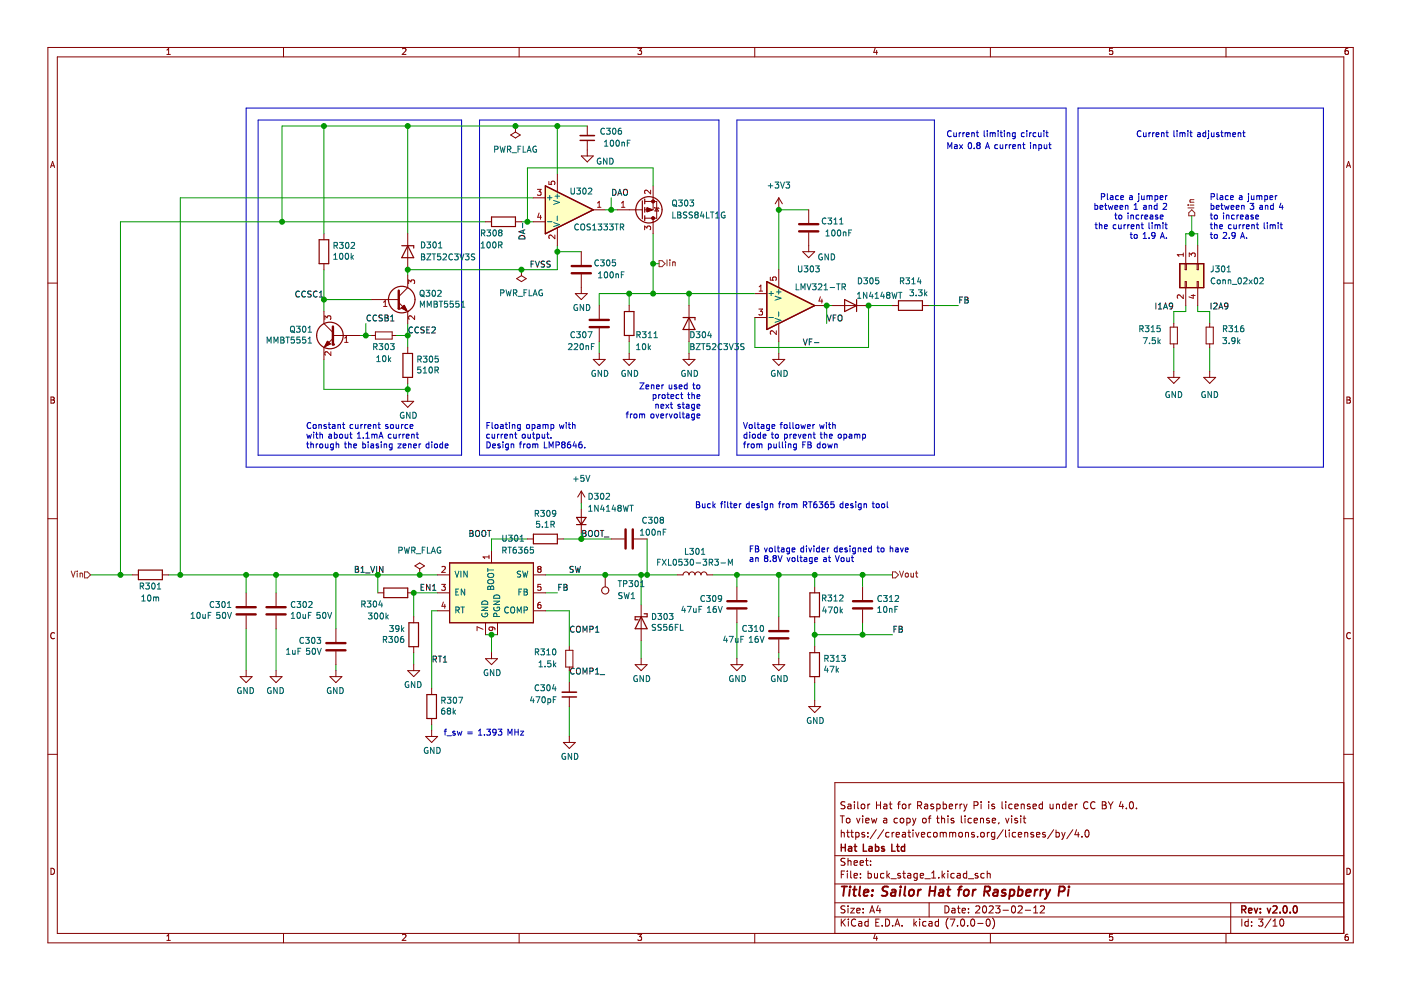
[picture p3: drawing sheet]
<svg xmlns="http://www.w3.org/2000/svg" width="297mm" height="210mm" viewBox="0 0 297 210" stroke-linecap="round" stroke-linejoin="round" font-family="sans-serif">
<path d="M.2 .1h296.9v209.8h-296.9z" fill-rule="evenodd" fill="#fff" stroke="#fff" stroke-width=".35"/>
<g fill="none" stroke="#840000" stroke-width=".21">
<path d="M10.2 10.1h276.7v189.8h-276.7zM12.2 12.1h272.7v185.8h-272.7zM35.4 11.5h.7M35.4 10.6l.3-.4v1.3M60.1 10.1v2M85.3 10.4l.5-.2 .3 .4-.8 .9h.8M110.1 10.1v2M135.2 10.2h.8l-.4 .5 .4 .2v.5l-.2 .1-.6-.1M160 10.1v2M185.6 10.2l-.4 .9h.9M185.9 10.7v.8M210 10.1v2"/>
<path d="M235.9 10.2h-.6l-.1 .7 .6-.1 .1 .6-.2 .1-.5-.1M259.9 10.1v2M285.8 10.2l-.4 .1-.2 .3v.7l.2 .2 .4-.1v-.6l-.4-.1-.2 .3M10.7 35.5l.5-1.3 .4 1.3M10.8 35.1h.7M285.5 35.5l.4-1.3 .4 1.3M285.6 35.1h.6M10.2 60h2M68.7 73.7h.1M68.7 68.6l1.9 1.9M70.6 71.8l-1.9 1.9M284.9 60h2"/>
<path d="M10.8 84.2h.4l.3 .2-.3 .4 .3 .1 .1 .3-.3 .3h-.5zM10.8 84.8h.4M285.6 84.2h.4l.3 .2-.3 .4 .3 .1v.3l-.2 .3h-.5zM285.6 84.8h.4M10.2 110h2M88 120l1-.6 1 .6-1 .6zM95.3 119.4h17.8v12.6h-17.8zM284.9 110h2M11.6 134.3a.58 .58 0 0 0-.9 .5 .58 .58 0 0 0 .9 .5M89 121.9h.1M89 120.6v1.3M286.3 134.3a.58 .58 0 0 0-.8 .5 .58 .58 0 0 0 .8 .5"/>
<path d="M10.2 159.9h2M284.9 159.9h2M178.2 173h.8M178.4 176v1.5M178.4 176.6l.2-.1 .3 .1 .1 .9M178.6 173v1.5M179.2 170.1l-.6-.1-.2 .1v.5l.6 .2 .2 .4-.3 .3-.6-.1M179.5 176.5h.6M179.5 173.6l.2-.1 .5 .1v.6l-.1 .2-.4 .1-.2-.2zM179.7 176v1.3l.4 .2M179.8 170.6h.6v.9M180.4 176.5h.5"/>
<path d="M180.4 170.8l-.5 .1-.2 .2 .2 .4 .5-.1M180.6 176v1.3l.3 .2M181.1 170v.1M181.1 170.5v1M181.4 176.6l.5-.1 .2 .3-.1 .6h-.6M181.4 176.5v1.5M181.6 173.5l.4 1 .3-1M181.9 170v1.3l.2 .2M182.6 170.6l.3-.1 .4 .1 .1 .6-.2 .2-.3 .1-.3-.2zM182.9 173v.1M182.9 173.5v1M183.3 176.6l-.4-.1-.2 .2 .1 .2 .5 .2v.3h-.6"/>
<path d="M183.5 174l.8-.2-.1-.2-.4-.1-.3 .2 .1 .7h.6M184 177.3v.2M184 176.6v.1M184 170.5v1M184.4 170.5l-.4 .3M184.8 173.5l.2 1 .3-.7 .3 .7 .3-1M185.8 175.9l-1.3 1.9M185.8 170v1.5M185.8 170.7h.9M186.7 170v1.5M187.4 175.9l-1.3 1.9M187.4 173.6h.5l.1 .9"/>
<path d="M187.4 170.6h.6v.9M188 173.8l-.5 .1-.2 .2 .2 .4 .5-.1M188 170.8l-.5 .1-.2 .2 .2 .4 .5-.1M188.5 176.6l-.4-.1-.3 .3 .1 .6h.6M188.5 170.5h.6M188.8 170v1.3l.3 .2M189.1 176.5v1M189.6 176.5l-.5 .3M190 177l.7-.2-.1-.2-.4-.1-.2 .2 .1 .7h.5M190.3 173.6l-.5-.1-.2 .3 .1 .6h.6M190.3 170.5h.6M190.9 170l-.4 .2v1.3"/>
<path d="M191 173.6l.3-.1 .3 .3v.4l-.3 .3-.3-.1-.2-.2zM191.4 176.6h.5l.1 .9M191.4 170.6l.2-.1 .4 .1 .1 .6-.2 .2-.3 .1-.2-.2zM192 176.8l-.5 .1-.2 .2 .2 .4 .5-.1M192.3 173.6l.4-.1 .3 .3-.2 .6h-.5M192.3 173.5v1.5M192.5 176.5h.6M192.7 176v1.3l.4 .2M192.7 170.5v1M193.2 170.5l-.5 .3M193.5 173.5l.3 1M193.6 176v.1"/>
<path d="M193.6 176.5v1M193.8 174.5l-.3 .5M194.1 176.5l.4 1 .4-1M194.2 173.5l-.4 1M194.6 170.8l.7-.1 .1-.2-.1-.4-.7-.1v1.5M194.9 170.8l.5 .7M195.4 177l.7-.2-.1-.2-.4-.1-.2 .2v.7h.6M195.7 173.6l.2-.1 .4 .1 .1 .6-.2 .2-.3 .1-.2-.2zM196.1 170.6h.5l.1 .9M196.7 170.8l-.5 .1-.2 .2 .2 .4 .5-.1M196.8 173.5h.6M197.3 176.6l-.4-.1-.3 .3 .2 .6h.5"/>
<path d="M197.4 173l-.4 .2v1.3M197.9 170.6l-.4-.1-.2 .2 .1 .2 .5 .2v.3h-.6M198 176.6l.2-.1 .4 .1 .1 .6-.1 .2-.4 .1-.2-.2zM198.6 173.5h.5M198.6 170.6l.4-.1 .3 .3-.1 .6h-.6M198.6 170.5v1.5M198.8 173v1.3l.3 .2M199.3 176.6l.5-.1 .2 .2M199.3 176.5v1M199.6 173.6l.2-.1 .4 .1 .1 .9M199.6 173v1.5M200 170.6l.4-.1 .3 .3-.2 .6h-.5"/>
<path d="M200 170v1.5M200 176.7l.2-.2 .4 .1v.9M200 176.7v.8M201 173v.1M201 173.5v1M201.3 171l.7-.2-.1-.2-.4-.1-.2 .2v.7h.6M201.3 176.6l.5-.1 .2 .2M201.3 176.5v1M202 176.7l.2-.2 .4 .1v.9M202 176.7v.8M202.2 173.6l-.4-.1-.2 .2 .1 .2 .5 .2v.3h-.6M202.6 170.5v1"/>
<path d="M203 170.5l-.4 .3M203.3 176.6l.3-.1 .4 .1 .1 .6-.2 .2-.3 .1-.3-.2zM203.5 170.5v1M203.8 173v1.3l.2 .2M204 170.5l-.5 .3M204.3 170.5l.4 1M204.6 173v.1M204.6 173.5v1M204.7 171.5l-.4 .5M204.7 176.5v1M204.7 176.6l.2-.1 .4 .1v.9M205 170.5l-.3 1"/>
<path d="M206 173.6l-.5-.1-.3 .3 .2 .6h.6M206.5 170.8l.7-.1 .2-.2-.1-.4-.8-.1v1.5M206.5 174l.7-.2v-.2l-.5-.1-.2 .2 .1 .7h.6M206.6 176.6l-.4-.1-.2 .2 .1 .2 .5 .2v.3h-.6M207.3 177.3v.2M207.9 173.6l.2-.1 .4 .1v.9M207.9 173.5v1M208 176.6l.2-.1 .4 .1 .1 .6-.1 .2-.4 .1-.2-.2zM208 170v.1M208 170.5v1M209.3 176.5v1M209.6 170v.1"/>
<path d="M209.6 170.5v1M209.7 173.6l-.3-.1-.2 .2v.2l.5 .2v.3h-.5M209.8 176.5l-.5 .3M210.4 174l.7-.2-.1-.2-.4-.1-.2 .2 .1 .7h.5M210.8 170.6l-.3-.1-.2 .2v.2l.5 .2v.3h-.5M210.9 176.6l-.4-.1-.3 .3 .1 .6h.6M210.9 176.5v1.2l-.3 .3-.3-.1M211.8 174.4l-.1 .3M212.5 170v1.3l.2 .2M212.7 175.9l-1.3 1.9M213.2 176v1.3l.2 .2M213.2 173.5l.4 1 .3-1"/>
<path d="M213.2 170v.1M213.2 170.5v1M214 176v.1M214 176.5v1M214.5 173v.1M214.5 173.5v1M214.6 170.6l-.4-.1-.3 .3 .1 .6h.6M215.2 171l.7-.2-.1-.2-.4-.1-.2 .2v.7h.6M215.3 176.6l-.4-.1-.3 .3 .2 .6h.5M215.7 173.6l-.4-.1-.2 .2 .1 .2 .5 .2v.3h-.6M215.9 177l.7-.2-.1-.2-.4-.1-.2 .2 .1 .7h.5M216.4 173v.1"/>
<path d="M216.4 173.5v1M216.5 170.6l.2-.1 .4 .1 .1 .9M216.5 170.5v1M216.9 173.5h.6M217.1 173v1.3l.4 .2M217.3 176.6l.2-.1 .3 .1 .1 .9M217.3 176.5v1M218.4 170.6l-.4-.1-.2 .2 .1 .2 .5 .2v.3h-.6M219 171l.7-.2v-.2l-.5-.1-.2 .2 .1 .7h.6M219.1 176.6l-.3-.1-.3 .2 .1 .2 .5 .2v.3h-.6M219.8 177l.7-.2-.1-.2-.4-.1-.2 .2v.7h.6M221 170v1.5"/>
<path d="M221 170.6l-.4-.1-.3 .3 .1 .6h.6M221.6 176.6l-.3-.1-.3 .2 .1 .2 .5 .2v.3h-.6M222.6 170.5l.1 .9 .4 .1 .2-.2M223.3 170.5v1M223.4 175.9l-1.3 1.9M223.9 176.6l.4-.1 .3 .3-.1 .6h-.6M223.9 176v1.5M224 170.6l.2-.1 .4 .1v.9M224 170.5v1M225.1 176.5l.4 1M225.5 177.5l-.4 .5M225.8 176.5l-.3 1"/>
<path d="M226 170.6l-.4-.1-.3 .3 .1 .6h.6M226 170v1.5M226.6 171l.7-.2v-.2l-.5-.1-.2 .2 .1 .7h.6M227.5 175.9l-1.3 1.9M228 170.5v1M228.3 175.9l-.4 1.1h.9M228.4 170.5l-.4 .3M228.6 176.5v1M229.4 177.3v.2M230.2 176.1l.2-.1a.8 .8 0 0 1 .5 .7 .8 .8 0 0 1-.5 .8l-.4-.6zM230.7 170.1a.71 .71 0 0 0-1 .5 .71 .71 0 0 0 .7 .9l.3-.2M232.2 170.1a.71 .71 0 0 0-1 .5 .71 .71 0 0 0 .7 .9l.3-.2"/>
<path d="M233.7 170h.5l.3 .3-.3 .4 .3 .1 .1 .4-.3 .3h-.6zM233.7 170.7h.5M235 170l.5 .8M235.5 170.8v.7M236 170l-.5 .8M237.7 169.9l-.4 1.1h.9M238 170.5v1M238.8 171.3v.2M239.6 170.1l.2-.1a.8 .8 0 0 1 .5 .7 .8 .8 0 0 1-.5 .8l-.3-.6zM241 171.3v.2M284.9 165.9h-107.9v32M10.8 184.1a.66 .66 0 0 1 .8 .6 .66 .66 0 0 1-.8 .7z"/>
<path d="M35.4 198.5l.3-.4v1.3M35.4 199.4h.7M60.1 197.9v2M85.3 198.2l.5-.1 .3 .4-.8 .9h.8M110.1 197.9v2M135.2 198.1h.8l-.4 .5 .4 .1v.6l-.2 .1-.6-.1M160 197.9v2M177 194.4h107.9M177 191.4h107.9M177 187.4h107.9M177 181.4h107.9M178.4 185.4h.5"/>
<path d="M178.4 194.9v1.5M178.6 195.5l.6 .9M179.1 184.7h-.7v1.5M179.2 192.1h-.6l-.2 .1v.4l.6 .3 .2 .4-.3 .3-.6-.1M179.2 182h-.6l-.2 .1v.4l.6 .3 .2 .4-.3 .3-.6-.1M179.2 194.9l-.8 .8M179.7 184.7v.1M179.7 185.2v1M179.8 182v1.5M179.8 192.1v.1M179.8 192.6v1M179.8 182.6l.2-.1h.4v1"/>
<path d="M179.9 194.9v.1M179.9 195.4v1M180.4 192.6h.7l-.7 1h.7M180.4 184.7v1.3l.2 .2M181.1 183l.7-.2-.1-.3h-.4l-.2 .2v.7h.6M181.1 185.7l.7-.2-.1-.3h-.4l-.2 .2v.7h.6M181.4 195a.71 .71 0 0 0-1 .5 .71 .71 0 0 0 .7 .9l.3-.2M181.6 193.1l.8-.2-.1-.3h-.4l-.3 .2 .1 .7h.6M182.1 195.4h.5l.1 1M182.4 183l.7-.2-.1-.3h-.4l-.2 .2v.7h.6M182.4 186v.2M182.4 185.2v.2"/>
<path d="M182.7 195.7l-.5 .1-.2 .2 .2 .4 .5-.1M183 193.4v.2M183 192.6v.2M183.5 182.5h.6M183.7 182v1.3l.4 .2M184 185.2h.5l.3 .3-.2 .6h-.6M184 184.7v1.5M184.1 195.4h-.5l-.2 .2 .1 .7h.6M184.1 194.9v1.5M184.4 193.6l.5-1.5 .5 1.5M184.5 193.1h.8M184.6 183.3v.2"/>
<path d="M184.6 182.5v.2M185.4 185.2l.1 .9 .3 .1 .2-.2M185.6 198l-.4 1h.9M185.7 195.6h.5M185.9 198.5v.9M186 185.2v1M186.2 192l-.4 1.1h1M186.4 194.9h-.7v1.5h.7M186.5 192.6v1M187 196.2v.2M187.4 185.2h-.4l-.3 .3 .1 .6h.6M187.8 194.9a.76 .76 0 0 1 .8 .7 .76 .76 0 0 1-.8 .8z"/>
<path d="M188 184.7v1.5M188.2 185.6l.4 .6M188.6 185.2l-.6 .5M188.9 186.3h1.1M189.3 196.2v.2M189.8 196.4l.5-1.5 .5 1.5M189.9 195.9h.7M190.9 185.2h-.4l-.2 .2 .1 .2 .5 .1v.4h-.6M191.3 196.2v.2M191.4 185.2h.6M191.6 184.7v1.3l.4 .2M192.5 185.2h.5l.1 1"/>
<path d="M193.1 185.5l-.5 .1-.2 .2 .2 .4 .5-.1M193.8 194.9v1.5M193.9 195.8l.4 .6M194.3 195.4l-.5 .5M194.5 185.2h-.5l-.2 .3 .1 .6h.6M194.5 185.2v1.2l-.3 .3-.4-.1M195 194.9v.1M195 195.4v1M195.1 185.7l.7-.2v-.3h-.5l-.2 .2 .1 .7h.6M196.1 186.3h1.1M196.3 195.4h-.4l-.3 .2 .2 .7h.5M197 195.4h.5l.1 1"/>
<path d="M197 191.4v3M197.5 186.2h.9M197.5 185.1l.5-.4v1.5M197.6 195.7l-.5 .1-.2 .2 .2 .4 .5-.1M199 195.4h-.5l-.2 .2 .1 .7h.6M199 194.9v1.5M199 186v.2M199.7 184.7v1.5M199.9 185.6l.4 .6M200.3 185.2l-.6 .5M200.3 192.1a.76 .76 0 0 1 .9 .7 .76 .76 0 0 1-.9 .8zM201 184.7v.1"/>
<path d="M201 185.2v1M201 194.6a1.72 1.72 0 0 0 0 2.3M201.4 194.9h1l-.6 1.5M201.8 192.6h.6l.1 1M202.3 185.2h-.4l-.3 .3 .1 .6h.6M202.5 192.9l-.5 .1-.2 .2 .2 .4 .5-.1M203 185.2h.5l.1 1M203 192.6h.6M203 196.2v.2M203.2 192.1v1.3l.4 .2M203.6 185.5l-.5 .1-.2 .2 .2 .4 .5-.1M203.8 195l.2-.1a.8 .8 0 0 1 .5 .7 .8 .8 0 0 1-.5 .8l-.3-.6z"/>
<path d="M204 193.1l.7-.2-.1-.3h-.4l-.2 .2 .1 .7h.5M205 185.2h-.5l-.3 .3 .2 .6h.6M205 184.7v1.5M205.2 196.2v.2M205.3 186.3h1.2M205.3 193.4v.2M205.3 192.6v.2M205.9 195l.3-.1a.8 .8 0 0 1 .5 .7 .8 .8 0 0 1-.5 .8l-.4-.6zM206.9 192.2l.6-.1 .2 .4-.9 1.1h.9M207.3 195.8h1.1M207.3 185.2h-.3l-.3 .2 .1 .2 .5 .1v.4h-.6M208.5 192.2l.2-.1a.8 .8 0 0 1 .5 .7 .8 .8 0 0 1-.5 .8l-.4-.6z"/>
<path d="M208.7 185.2h-.5l-.2 .3 .1 .6h.6M209.2 195l.2-.1a.8 .8 0 0 1 .6 .7 .8 .8 0 0 1-.6 .8l-.3-.6zM209.3 185.3l.2-.1h.4l.1 1M209.3 184.7v1.5M209.7 192.2l.6-.1 .3 .4-.9 1.1h.9M210 197.9v2M210.4 194.6a1.72 1.72 0 0 1 0 2.3M211.1 192.1h.9l-.5 .5 .5 .2v.6l-.3 .2-.6-.2M212.7 193h1.1M214.6 192.2l.2-.1a.8 .8 0 0 1 .5 .7 .8 .8 0 0 1-.5 .8l-.4-.6zM215.9 192.2l.5-.1 .3 .4-.9 1.1h.9M217.4 193h1.1"/>
<path d="M219.2 193.6h.8M219.2 192.5l.4-.4v1.5M220.6 192.2l.6-.1 .2 .4-.9 1.1h.9M235.9 198.1h-.6l-.1 .6 .6-.1 .1 .7-.2 .1-.5-.1M259.9 197.9v2M260.9 191.4v6.5M263.3 194.9v1.5M264.6 195.4h-.4l-.3 .2 .2 .7h.5M264.6 194.9v1.5M265.4 196.2v.2M265.4 195.4v.2M266.8 194.9h1l-.5 .5 .4 .2v.6l-.2 .2-.7-.2"/>
<path d="M269.5 194.8l-1.3 1.9M269.9 196.4h.9M269.9 195.3l.4-.4v1.5M271.5 195l.2-.1a.8 .8 0 0 1 .5 .7 .8 .8 0 0 1-.5 .8l-.4-.6zM285.6 184.1a.66 .66 0 0 1 .7 .6 .66 .66 0 0 1-.7 .7zM285.8 198.1h-.4l-.2 .3v.7l.2 .3 .4-.1v-.7h-.4l-.2 .2"/>
</g>
<g fill="none" stroke="#840000" stroke-width=".3">
<path d="M178.4 179v1.5M178.4 179.7h.8M179.2 179v1.5M179.9 179.5h.6l.1 1M180.6 179.8l-.5 .1-.2 .2 .2 .4 .5-.1M181.1 179.5h.5M181.3 179v1.3l.3 .2M183 179v1.5h.8M184.3 179.5h.5l.1 1M184.9 179.8l-.5 .1-.2 .2 .2 .4 .5-.1M185.6 179.5h.4l.3 .3-.1 .6h-.6M185.6 179v1.5"/>
<path d="M187.5 179.5h-.4l-.2 .2 .1 .2 .5 .1v.4h-.6M189.1 179v1.5h.7M190.1 179.5h.6M190.3 179v1.3l.4 .2M191.8 179.5h-.4l-.3 .3 .1 .6h.6M191.8 179v1.5M263.3 192.9l.7-.1 .1-.2v-.4l-.8-.1v1.5M263.6 192.9l.5 .7M264.7 193.1l.7-.2v-.3h-.5l-.2 .2 .1 .7h.6M265.9 192.6l.4 1 .3-1M267.2 193.4v.2M267.2 192.6v.2"/>
<path d="M268.7 192.6l.3 1 .4-1M269.9 192.2l.6-.1 .3 .4-1 1.1h1M271.4 193.4v.2M272.2 192.2l.2-.1a.8 .8 0 0 1 .5 .7 .8 .8 0 0 1-.5 .8l-.4-.6zM273.5 193.4v.2M274.3 192.2l.2-.1a.8 .8 0 0 1 .6 .7 .8 .8 0 0 1-.6 .8l-.3-.6z"/>
</g>
<g fill="none" stroke="#840000" stroke-width=".4">
<path d="M178.5 188h1.1M179 188l-.2 2M180.2 188.6l-.2 1.4M180.3 188l-.1 .1M180.9 188.6h.7M181.2 188l-.2 1.7 .1 .2 .3 .1M182.4 188l-.3 1.7 .3 .3M183.1 189.3l1-.2v-.4h-.8l-.2 1 .2 .3 .6-.1M184.9 189.8v.2M185 188.7v.2M188.3 188a.85 .85 0 0 0-1.1 .1v.6l.9 .5-.1 .6a.85 .85 0 0 1-1.1 .1M189.1 188.7h.7v1.3"/>
<path d="M189.9 189.1l-.7 .1a.4 .4 0 0 0-.3 .3 .4 .4 0 0 0 .2 .5l.7-.1M190.9 188.6l-.2 1.4M191 188v.1M191.9 188l-.2 1.7 .3 .3M192.9 188.8l.1-.1a.5 .5 0 0 1 .8 .3l-.1 .6-.2 .3a.5 .5 0 0 1-.8-.3zM194.7 188.6l-.2 1.4M195.3 188.6l-.4 .1-.2 .3M197.1 188.9h1.1M197.2 188l-.2 2M198.4 188l-.3 2M199.2 188.7h.8l-.1 1.3M200 189.1l-.6 .1a.4 .4 0 0 0-.4 .3 .4 .4 0 0 0 .3 .5l.6-.1"/>
<path d="M200.8 188.6h.7M201.1 188l-.2 1.7 .1 .2 .4 .1M203.1 188.6h.8M203.9 188h-.3l-.2 .2-.2 1.8M204.5 188.8l.1-.1a.5 .5 0 0 1 .8 .3v.6l-.3 .3a.5 .5 0 0 1-.8-.3zM206.3 188.6l-.1 1.4M206.9 188.6l-.4 .1-.2 .3M208.7 189h.8l.3-.2a.51 .51 0 0 0-.2-.8h-.7l-.3 2M209.2 189l.5 1M210.8 188.7h.7v1.3M211.6 189.1l-.7 .1a.4 .4 0 0 0-.3 .3 .4 .4 0 0 0 .2 .5l.7-.1M213.2 188.7a.49 .49 0 0 0-.8 .3l.1 .2 .6 .2 .1 .3-.3 .3-.6-.1"/>
<path d="M214.2 188.7h.7l.2 .3-.1 .6a.66 .66 0 0 1-1 .3M214.2 188.6l-.3 2M215.9 188.7h.8l.1 .3v.6a.66 .66 0 0 1-1 .3M216 188l-.2 2M217.6 189.3l.9-.2v-.4h-.8l-.2 1 .3 .3 .5-.1M219.5 188.6l-.2 1.4M220 188.6l-.4 .1-.2 .3M220.7 188.6l-.2 1.4M221.3 188.6l-.4 .1-.3 .3M221.7 188.6l.3 1.4M222 190l-.2 .4-.3 .2M222.7 188.6l-.7 1.4"/>
<path d="M224.5 189h.8l.3-.2a.51 .51 0 0 0-.2-.8h-.7l-.3 2M226.6 188.6l-.2 1.4M226.7 188l-.1 .1"/>
</g>
<g fill="#ffffc2" stroke="#ffffc2" stroke-width=".35">
<path d="M115.6 39.4l10.2 5.1-10.2 5.1z"/>
<path d="M162.6 59.7l10.1 5.1-10.1 5.1z"/>
<path d="M95.3 119.4h17.8v12.6h-17.8z" fill-rule="evenodd"/>
<path d="M250.1 55.9h5.1v5.1h-5.1z" fill-rule="evenodd"/>
</g>
<path d="M115.6 39.4l10.2 5.1-10.2 5.1zM162.6 59.7l10.1 5.1-10.1 5.1zM250.1 55.9h5.1v5.1h-5.1z" fill="none" stroke="#840000" stroke-width=".25"/>
<g fill="none" stroke="#0000c2" stroke-width=".21">
<path d="M52.2 22.9h173.8v76.1h-173.8zM54.7 25.5h43.2v71h-43.2zM101.7 25.5h50.7v71h-50.7zM156.2 25.5h41.9v71h-41.9zM200.9 31.5v-1.2l.5 .9 .4-.9v1.2M201.7 27.8a.56 .56 0 0 0-.8 .5 .56 .56 0 0 0 .8 .6M202.2 28.1l.1 .8h.5M202.4 30.7h.5v.8M202.8 28.1v.9M202.9 31l-.6 .2 .2 .3h.4M203.4 28.1v.9M203.4 30.7l.7 .8"/>
<path d="M203.7 28.1l-.3 .3M204.1 30.7l-.7 .8M204.2 28.1v.9M204.5 28.1l-.3 .3M204.9 28.6l.6-.2-.1-.2-.3-.1-.2 .2v.6h.5M205.4 30.4l.2-.1a.68 .68 0 0 1 .4 .6 .68 .68 0 0 1-.4 .6l-.3-.5zM206 28.3l.5-.1 .1 .8M206 28.1v.9M206.5 31.4v.1M207 28.1h.5M207.2 27.7v1.1l.3 .2M207.3 30.8l-.2-.2 .2-.3h.3l.2 .2-.2 .3"/>
<path d="M207.3 30.8l-.2 .2v.4l.2 .1h.3l.2-.2v-.4l-.2-.1M207.3 30.8h.3M208.7 27.7v1.1l.1 .2M208.9 31.5l.5-1.2 .4 1.2M209.1 31.2h.6M209.3 27.7v.1M209.3 28.1v.9M209.9 28.3l.4-.2 .2 .2M209.9 28.1v.9M210.5 28.3l.2-.2 .3 .1v.8M210.5 28.3v.7M211.5 30.7h-.4l-.2 .2 .1 .6h.5"/>
<path d="M211.6 27.7v.1M211.6 28.1v.9M212 28.1h.5M212.1 30.7v.8l.5-.1M212.2 27.7v1.1l.3 .2M212.6 30.7v.8M212.9 27.7v.1M212.9 28.1v.9M213.2 30.7v.8M213.6 28.3l.4-.1 .1 .8M213.6 28.1v.9M213.6 30.7l-.4 .2"/>
<path d="M214 30.7v.8M214.4 30.7l-.4 .2M214.7 31.1l.6-.1v-.3h-.4l-.2 .2 .1 .6h.5M215.2 28.2l-.3-.1-.3 .3 .2 .5h.4M215.2 28.1v1.1l-.2 .2-.3-.1M215.9 30.8l.4-.1 .1 .8M215.9 30.7v.8M216.8 30.7h.5M217 30.3v1l.3 .2M217.2 28.2l-.4-.1-.2 .3 .1 .5h.5M217.7 27.7v.1M217.7 28.1v.9"/>
<path d="M218.3 28.1v.9M218.5 30.3v.1M218.5 30.7v.8M218.7 28.1l-.4 .3M219.1 30.8l.5-.1v.8M219.1 30.7v.8M219.6 28.2l-.3-.1-.3 .3 .1 .5h.5M220.2 28.1v.8h.5M220.2 30.7h.4l.3 .2-.2 .6h-.5M220.2 30.7v1.2M220.7 28.1v.9M221.3 27.7v.1"/>
<path d="M221.3 28.1v.9M221.4 30.7l.1 .8 .4-.1M221.7 28.1h.5M221.9 27.7v1.1l.3 .2M221.9 30.7v.8M222.4 30.7h.4M222.5 30.3v1l.3 .2M228.6 22.9h52v76.1h-52zM241.9 27.8a.56 .56 0 0 0-.8 .5 .56 .56 0 0 0 .8 .6M242.4 28.1l.1 .8h.5M243 28.1v.9M243.6 28.1v.9"/>
<path d="M244 28.1l-.4 .3M244.4 28.1v.9M244.7 28.1l-.3 .3M245.1 28.6l.6-.2v-.2l-.4-.1-.2 .2 .1 .6h.5M246.3 28.3l.4-.1 .1 .8M246.3 28.1v.9M247.2 28.1h.5M247.4 27.7v1.1l.3 .2M248.9 27.7v1.1l.2 .2M249.6 27.7v.1M249.6 28.1v.9M250.2 28.3l.3-.2 .2 .2"/>
<path d="M250.2 28.1v.9M250.7 28.3l.2-.2 .3 .1v.8M250.7 28.3v.7M251.9 27.7v.1M251.9 28.1v.9M252.3 28.1h.5M252.5 27.7v1.1l.3 .2M253.9 28.2h.5l.1 .8M254.5 28.4l-.6 .3 .2 .3 .4-.1M255.6 28.2l-.3-.1-.3 .3 .1 .5h.5M255.6 27.7v1.3M256.2 28.1v1.1l-.2 .2"/>
<path d="M256.2 27.7v.1M256.8 28.1l.1 .8h.5M257.4 28.1v.9M258.4 28.2l-.3-.1-.2 .2 .1 .2 .4 .1v.3h-.5M258.8 28.1h.5M259 27.7v1.1l.3 .2M259.7 28.3l.4-.2 .2 .2M259.7 28.1v.9M260.3 28.3l.2-.2 .3 .1v.8M260.3 28.3v.7M261.4 28.6l.6-.2-.1-.2-.3-.1-.2 .2v.6h.5M262.5 28.3l.5-.1 .1 .8"/>
<path d="M262.5 28.1v.9M263.5 28.1h.5M263.7 27.7v1.1l.3 .2M232.1 43.1v1.3M232.1 43.6l.4-.1 .2 .3-.1 .5h-.5M232.2 47.7h.5M232.4 47.2v1.1l.3 .2M233.1 47.8l.5-.1v.8M233.1 47.2v1.3M233.2 44l.6-.2v-.2l-.4-.1-.2 .2 .1 .6h.5M233.5 41.7h.6l.1-.5-.7-.1v1.2M234.2 48.1l.6-.1-.1-.3h-.3l-.2 .1v.6h.5"/>
<path d="M234.2 43.5h.5M234.4 43.1v1.1l.3 .2M234.8 41.1v1l.2 .2M235 43.5l.2 .9 .3-.6 .2 .6 .2-.9M235.4 41.5h.5l.1 .8M236 41.8l-.6 .2 .2 .3h.4M236.3 45.6h.5M236.4 44l.6-.2-.1-.2-.3-.1-.2 .2v.6h.5M236.5 45.2v1.1l.3 .1M236.6 47.7h-.3l-.3 .2 .1 .5h.5M237.1 41.5h-.3l-.3 .2 .1 .6h.5M237.2 47.7v.7h.5"/>
<path d="M237.3 45.7l.3-.1 .3 .2v.4l-.3 .2-.4-.2zM237.5 44l.6-.2-.1-.2-.4-.1-.1 .2v.6h.5M237.6 41.9l.6-.1v-.3h-.4l-.2 .2 .1 .6h.5M237.7 47.7v.8M238.3 47.7v.8M238.6 43.7l.5-.1v.8M238.6 43.5v.9M238.7 47.7l-.4 .2M239.1 47.7v.8M239.2 45.2v.1M239.2 45.6v.8M239.5 47.7l-.4 .2"/>
<path d="M239.5 41.5h.5l.1 .8M239.6 49.7h.5M239.8 45.7h.4l.1 .7M239.8 45.6v.8M239.8 49.3v1.1l.3 .2M239.8 48.1l.6-.1v-.3h-.4l-.2 .1 .1 .6h.5M240.1 41.8l-.6 .2 .1 .3h.5M240.5 44.4h.7M240.5 43.5l.3-.4v1.3M240.5 49.8l.2-.1 .4 .1-.1 .7-.5-.1zM241 47.8l.5-.1v.8M241 47.7v.8"/>
<path d="M241.4 41.1v.1M241.4 41.5v1.1l-.2 .2M241.5 45.7l-.4-.1-.2 .2 .1 .6h.5M241.9 47.7h.5M242 45.6v.8M242 41.5l.1 .8 .5-.1M242.1 47.2v1.1l.3 .2M242.4 45.6l-.4 .2M242.4 49.6l.3-.3v1.3M242.4 50.6h.7M242.5 43.6h.5v.8M242.6 41.5v.8"/>
<path d="M242.7 46l.6-.1v-.2l-.4-.1-.2 .2 .1 .6h.5M243 43.8l-.6 .3 .2 .3 .4-.1M243.2 41.6l.3-.1 .2 .2M243.2 41.5v.8M243.6 47.2v1.1l.2 .2M243.6 50.4v.2M243.6 43.7l.5-.1 .1 .8M243.6 43.5v.9M243.7 41.7l.2-.2h.3l.1 .8M243.7 41.7v.6M243.9 45.7h.5v.7M244.3 47.2v.1"/>
<path d="M244.3 47.7v.8M244.4 45.9l-.6 .2 .2 .3h.4M244.9 47.8l.3-.1 .2 .1M244.9 41.5h.3l.3 .2-.1 .6h-.5M244.9 41.5v1.3M244.9 47.7v.8M244.9 49.8l-.2 .3-.4-.1-.1-.6 .5-.1 .2 .2-.1 .8-.1 .2-.4 .1M245.3 43.6l-.3-.1-.3 .3 .1 .5h.5M245.3 43.1v1.3M245.4 47.8l.2-.1h.3l.1 .8M245.4 47.8v.7M245.4 45.7l-.3-.1-.1 .2v.2l.4 .1v.3h-.4"/>
<path d="M246 41.9l.6-.1-.1-.3h-.4l-.1 .2v.6h.5M246 46l.6-.1-.1-.2-.3-.1-.2 .2v.6h.5M246 50.6l.4-1.3 .5 1.3M246.1 50.2h.7M246.6 47.2v.1M246.6 47.7v.8M246.6 43.2l.5-.1 .3 .4-.8 .9h.8M247 47.7h.5M247.1 41.5v.8M247.2 47.2v1.1l.3 .2M247.3 50.4v.2M247.5 41.5l-.4 .2"/>
<path d="M256.6 45.6h.5M256.6 47.7h.5M256.6 49.7h.5M256.8 45.2v1.1l.3 .1M256.8 41.7h.6v-.5l-.6-.1v1.2M256.8 43.6l.3-.1 .3 .3-.1 .5h-.5M256.8 47.2v1.1l.3 .2M256.8 49.3v1.1l.3 .2M256.8 43.1v1.3M257.5 47.8l.5-.1 .1 .8M257.5 47.2v1.3M257.6 49.8l.3-.1 .2 .2v.4l-.2 .3-.5-.3z"/>
<path d="M257.6 45.7l.3-.1 .2 .2v.4l-.2 .2-.5-.2zM257.9 44l.6-.2-.1-.2-.3-.1-.2 .2v.6h.5M258.1 41.1v1l.1 .2M258.6 48.1l.6-.1-.1-.3h-.3l-.2 .1 .1 .6h.4M258.7 41.5h.5l.1 .8M258.8 43.5h.5M259 43.1v1.1l.3 .2M259.3 41.8l-.6 .2 .1 .3h.5M259.4 49.4l.4-.1 .3 .3-.8 1h.8M259.4 45.2v.1M259.4 45.6v.8M259.6 43.5l.3 .9 .2-.6 .2 .6 .3-.9"/>
<path d="M260 45.7h.5l.1 .7M260 45.6v.8M260.4 41.5h-.4l-.2 .2 .1 .6h.5M260.6 50.4v.2M260.9 41.9l.6-.1-.1-.3h-.3l-.2 .2 .1 .6h.4M261 44l.6-.2v-.2l-.4-.1-.2 .2 .1 .6h.5M261 47.7h-.3l-.3 .2 .2 .5h.4M261.6 47.7l.1 .7h.4M261.7 45.7l-.4-.1-.2 .2 .1 .6h.5M261.9 49.8l-.2 .3-.4-.1-.1-.6 .5-.1 .2 .2-.1 .8-.1 .2-.4 .1M262.1 44l.6-.2-.1-.2-.3-.1-.2 .2 .1 .6h.4M262.1 47.7v.8"/>
<path d="M262.3 45.6v.8M262.6 45.6l-.3 .2M262.7 47.7v.8M262.8 41.5h.5v.8M263 46l.6-.1-.1-.2-.3-.1-.2 .2v.6h.5M263 50.6l.4-1.3 .5 1.3M263.1 47.7l-.4 .2M263.1 50.2h.6M263.2 43.7l.5-.1 .1 .8M263.2 43.5v.9M263.3 41.8l-.6 .2 .2 .3h.4M263.5 47.7v.8"/>
<path d="M263.9 47.7l-.4 .2M264.1 45.7h.5l.1 .7M264.2 48.1l.7-.1-.1-.3h-.4l-.2 .1 .1 .6h.5M264.3 50.4v.2M264.7 45.9l-.6 .2 .1 .3h.5M264.7 41.5v1.1l-.2 .2M264.7 41.1v.1M265 43.1h.8l-.4 .5 .4 .1v.6l-.2 .1-.6-.1M265.3 41.5l.1 .8 .5-.1M265.4 47.8l.5-.1v.8M265.4 47.7v.8M265.7 45.7l-.3-.1-.2 .2 .1 .2 .4 .1v.3h-.5"/>
<path d="M265.9 41.5v.8M266.2 46l.6-.1v-.2l-.4-.1-.2 .2 .1 .6h.5M266.4 47.7h.4M266.5 41.6l.3-.1 .2 .2M266.5 41.5v.8M266.5 47.2v1.1l.3 .2M267 41.7l.2-.2h.3v.8M267 41.7v.6M267.1 43.6h.5l.1 .8M267.7 43.8l-.6 .3 .1 .3 .5-.1M268 47.2v1.1l.2 .2M268.2 41.5h.3l.3 .2-.2 .6h-.4"/>
<path d="M268.2 41.5v1.3M268.3 43.7l.5-.1v.8M268.3 43.5v.9M268.7 47.2v.1M268.7 47.7v.8M269.2 41.9l.6-.1v-.3h-.4l-.2 .2 .1 .6h.5M269.3 47.8l.4-.1 .1 .1M269.3 47.7v.8M269.8 47.8l.2-.1h.3l.1 .8M269.8 47.8v.7M270 43.6l-.4-.1-.2 .3 .1 .5h.5M270 43.1v1.3"/>
<path d="M270.4 41.5v.8M270.8 41.5l-.4 .2M271 47.2v.1M271 47.7v.8M271.4 47.7h.5M271.6 43.1l-.3 .9h.8M271.6 47.2v1.1l.3 .2M271.9 43.5v.9M65 94.1h.5M65.1 92.1l.2 .8 .2-.6 .3 .6 .2-.8M65.2 93.7v1.1l.3 .2M65.9 89.7a.56 .56 0 0 0-.8 .5 .56 .56 0 0 0 .8 .5"/>
<path d="M65.9 94.2h.5v.8M65.9 93.7v1.3M66.4 90.1l.2-.1 .4 .1-.1 .7-.5-.1zM66.5 91.6v.2M66.5 92.1v.8M66.9 92.1h.5M67 94.1v.9M67.1 91.6v1.1l.3 .2M67.4 94.1l-.4 .3M67.6 90.1h.5v.8M67.6 90v.9M67.8 94.2l.2-.1 .4 .1-.1 .7-.5-.1z"/>
<path d="M67.8 92.2l.5-.1 .1 .8M67.8 91.6v1.3M69 94.1v.8l.5-.1M69.2 90.1l-.3-.1-.2 .2v.2l.5 .1v.3h-.5M69.5 94.1v.9M69.6 90h.5M69.7 92.1h.5l.1 .8M69.8 89.6v1.1l.3 .2M70.3 92.4l-.6 .2 .2 .3 .4-.1M70.5 90.1h.5v.8M70.7 94.2l-.4-.1-.2 .3 .1 .5h.5M70.7 94.1v1l-.3 .3-.3-.1"/>
<path d="M70.9 92.1h.4l.2 .2-.1 .5h-.5M70.9 91.6v1.3M71 90.3l-.6 .3 .2 .3 .4-.1M71.3 94.2h.5v.8M71.3 93.7v1.3M71.6 90.1h.5l.1 .8M71.6 90v.9M72 92.2l.2-.1 .4 .1-.1 .6h-.5zM72.6 90h.5M72.8 89.6v1.1l.3 .2M73 94.1h.5M73.2 93.7v1.1l.3 .2"/>
<path d="M73.2 92.1v.7h.5M73.7 92.1v.8M73.9 94.2h.5l.1 .8M73.9 93.7v1.3M74.2 92.1h.4M74.3 91.6v1.1l.3 .2M74.8 90.1l-.3-.1-.3 .2 .1 .6h.5M75 94.5l.6-.1-.1-.2-.3-.1-.2 .2 .1 .6h.4M75.4 90v.8l.5-.1M75.8 92.9h.7M75.8 92l.3-.4v1.3M75.9 90v.9"/>
<path d="M76.5 90v.9M76.9 90l-.4 .2M76.9 94.2l.4-.1 .2 .3-.1 .5h-.5M76.9 93.7v1.3M77 92.8v.1M77.3 90v.9M77.6 92.9h.7M77.6 92l.3-.4v1.3M77.7 90l-.4 .2M78 90.4l.6-.1v-.2l-.4-.1-.2 .2 .1 .6h.5M78.1 93.7v.1M78.1 94.1v.9"/>
<path d="M78.7 94.2h.4l.1 .8M78.8 92.2l.4-.1 .2 .1M78.8 92.1v.8M79.2 90.1h.5v.8M79.2 90v.9M79.2 94.4l-.6 .3 .2 .3 .4-.1M79.4 92.2l.2-.1h.3v.8M79.4 92.2v.7M80.1 90h.5M80.2 94.2l-.3-.1-.1 .2v.2l.4 .1v.3h-.4M80.3 89.6v1.1l.3 .2M80.4 92.9l.4-1.3 .4 1.3"/>
<path d="M80.5 92.5h.6M80.8 93.7v.1M80.8 94.1v.9M81.4 94.2h.5l.1 .8M81.4 94.1v.9M82.2 90.1l-.3-.1-.2 .2 .1 .2 .4 .1v.3h-.5M82.8 90.1l.2-.1 .4 .1-.1 .7-.5-.1zM82.9 92.1h-.3l-.3 .2 .1 .5h.5M83.1 94.1v1l-.2 .3-.3-.1M83.1 94.2l-.3-.1-.3 .3 .2 .5h.4M83.5 92.1v.7h.5M84 90v.8l.5-.1"/>
<path d="M84 92.1v.8M84.4 94.1h.6l-.6 .9h.6M84.5 90v.9M84.6 92.1v.8M85 92.1l-.4 .2M85.1 90v.9M85.4 92.1v.8M85.5 94.5l.6-.1-.1-.2-.4-.1-.1 .2v.6h.5M85.5 90l-.4 .2M85.8 92.1l-.4 .2M86.1 92.5l.6-.1v-.3h-.4l-.2 .1 .1 .6h.5M86.5 90.1l-.4-.1-.2 .2 .1 .6h.5"/>
<path d="M86.6 94.2h.5l.1 .8M86.6 94.1v.9M86.9 90.4l.6-.1v-.2l-.4-.1-.2 .2 .1 .6h.5M87.3 92.2l.5-.1v.8M87.3 92.1v.8M87.7 94.5l.6-.1-.1-.2-.3-.1-.2 .2 .1 .6h.4M88.2 92.1h.5M88.4 91.6v1.1l.3 .2M88.9 94.1v.9M89.2 94.1l-.3 .3M90.9 94.2l-.3-.1-.3 .3 .2 .5h.4M90.9 93.7v1.3"/>
<path d="M91.5 93.7v.1M91.5 94.1v.9M92.1 94.2l.2-.1 .4 .1-.1 .7-.5-.1zM93.8 94.2l-.3-.1-.3 .3 .2 .5h.4M93.8 93.7v1.3M94.4 94.5l.6-.1-.1-.2-.3-.1-.2 .2v.6h.5M103.2 93.7a.64 .64 0 0 1 .8 .6 .64 .64 0 0 1-.8 .7zM103.2 90.2h.5M103.8 92.1h-.4l-.2 .2 .1 .5h.5M103.8 89.6h-.6v1.3M104.3 92.1l.1 .7h.5M104.3 89.6v1.1l.2 .2"/>
<path d="M104.5 94.5l.6-.1-.1-.2-.4-.1-.1 .2v.6h.5M104.9 92.1v.8M105 90.1l.2-.1 .3 .1v.7l-.5-.1zM105.5 92.1v.8M105.8 92.1l-.3 .2M106 94.2l-.3-.1-.2 .2 .1 .2 .4 .1v.3h-.5M106.1 90.1h.5l.1 .8M106.3 92.1v.8M106.6 92.1l-.3 .2M106.6 93.7v.1M106.6 94.1v.9M106.7 90.3l-.6 .3 .2 .3 .4-.1"/>
<path d="M107 92.5l.6-.1-.1-.3h-.3l-.2 .1 .1 .6h.4M107.1 90h.5M107.3 89.6v1.1l.3 .2M107.8 94.2l-.4-.1-.2 .3 .1 .5h.5M107.8 94.1v1l-.3 .3-.3-.1M108 89.6v.1M108 90v.9M108.1 92.2l.5-.1 .1 .8M108.1 92.1v.8M108.4 94.2h.5v.8M108.4 94.1v.9M108.6 90.1h.5l.1 .8"/>
<path d="M108.6 90v.9M109.1 92.1h.5M109.3 91.6v1.1l.3 .2M110.1 94.1h.5M110.3 90.1l-.3-.1-.3 .2 .1 .6h.5M110.3 90v1l-.2 .3-.3-.1M110.6 93.7l-.3 .2v1.1M110.8 92.2l.2-.1 .3 .1v.6h-.5zM111 94.1v.9M111.4 94.1l-.4 .3M111.7 90.1l.2-.1 .3 .1v.7l-.5-.1zM111.8 94.2l.2-.1 .3 .1v.7l-.5-.1z"/>
<path d="M111.9 92.1l.1 .7h.5M112.5 92.1v.8M112.8 90.1l.4-.1 .2 .2-.1 .6h-.5M112.8 90v1.3M112.9 92.1h.5M112.9 94.2l.4-.1 .2 .2M112.9 94.1v.9M113.1 91.6v1.1l.3 .2M113.5 94.3l.2-.2 .3 .1v.8M113.5 94.3v.7M113.8 92.1h.4l.2 .2-.1 .5h-.5M113.8 92.1v1.2"/>
<path d="M114 90.1h.5v.8M114.5 90.3l-.6 .3 .2 .3 .4-.1M114.9 92.1l.1 .7h.5M115.1 90.1l.4-.1 .2 .2M115.1 90v.9M115.4 93.7v1.3h.6M115.5 92.1v.8M115.7 90.2l.1-.2 .4 .1v.8M115.7 90.2v.7M115.9 92.1h.5M116.1 91.6v1.1l.3 .2M116.4 95v-1.3l.5 .9 .4-.9v1.3"/>
<path d="M116.8 90.1l.4-.1 .2 .2-.1 .6h-.5M116.8 90v1.3M116.8 92.8v.1M117.9 94.4l.6-.1v-.5l-.6-.1v1.3M118.6 90l.2 .9 .3-.7 .2 .7 .3-.9M119.3 94.2l-.2 .3v.3l.2 .2h.3l.2-.3v-.3l-.2-.2M119.3 94.2l-.2-.2 .2-.3h.3l.2 .2-.2 .3M119.3 94.2h.3M120.1 89.6v.1M120.1 90v.9M120.5 90h.5M120.7 89.6v1.1l.3 .2"/>
<path d="M120.9 93.7l-.4 .1-.1 .2-.1 .7 .2 .3 .5-.2-.1-.6h-.4l-.2 .2M121.4 90.1h.5v.8M121.4 89.6v1.3M121.8 93.6l-.3 .9h.8M122.1 94.1v.9M123.3 93.7l-.3 .1-.2 .2-.1 .7 .3 .3 .4-.2-.1-.6h-.3l-.3 .2M124 94.8v.2M132.8 87.8h.4M133.2 87.4l-.3 .1v1.1M133.7 87.8v.8M134 87.8l-.3 .2M134.4 87.9l.2-.1 .4 .1-.1 .7-.5-.1z"/>
<path d="M135.6 87.9l.4-.1 .1 .2M135.6 87.8v.8M135.7 81.2h.8l-.8 1.3h.8M136.1 88l.2-.2h.3l.1 .8M136.1 88v.6M136.9 82l.7-.1-.1-.2-.4-.1-.2 .2 .1 .6h.5M138 87.9l.2-.1 .4 .1-.1 .7-.5-.1zM138.1 81.7h.5v.8M138.1 81.6v.9M138.5 83.7h.4l.2 .2-.1 .5h-.5M138.5 83.7v1.2M139 85.8h.5l.1 .8"/>
<path d="M139 85.7v.9M139.1 87.8l.3 .8 .3-.8M139.2 82l.6-.1-.1-.2-.3-.1-.2 .2v.6h.5M139.6 83.7v.8M140 83.7l-.4 .2M140.1 88.2l.6-.1-.1-.3h-.3l-.2 .2 .1 .6h.4M140.1 86.1l.6-.1v-.2l-.4-.1-.2 .2 .1 .6h.5M140.3 81.6v.9M140.4 83.8l.2-.1 .4 .1-.1 .6h-.5zM140.7 81.6l-.4 .2M141.2 85.7l.6 .9M141.3 87.8v.8"/>
<path d="M141.4 83.7h.5M141.6 83.2v1.1l.3 .2M141.6 87.8l-.3 .2M141.8 85.7l-.6 .9M141.9 81.6v.8l.5-.1M141.9 87.8l.3 .8 .3-.8M142.1 85.7h.5M142.2 84.1l.6-.1v-.3h-.4l-.2 .1 .1 .6h.5M142.3 85.3v1.1l.3 .2M142.4 81.6v.9M143 87.9l.2-.1 .3 .1v.7l-.5-.1zM143.5 81.7l-.4-.1-.1 .2v.2l.5 .1v.3h-.5"/>
<path d="M143.9 83.7h-.3l-.3 .2 .2 .5h.4M144 82l.6-.1-.1-.2-.3-.1-.2 .2 .1 .6h.4M144.2 87.4v1l.1 .2M144.2 85.8l-.3-.1-.2 .2 .1 .2 .4 .1v.3h-.5M144.3 83.7h.5M144.5 83.2v1.1l.3 .2M144.6 85.7h.5M144.6 87.8h.5M144.8 85.3v1.1l.3 .2M144.8 87.4v1l.3 .2M145.5 87.8h.5l.1 .8M145.5 85.8h.5l.1 .8"/>
<path d="M145.7 81.7l-.4-.1-.2 .2 .1 .6h.5M145.7 81.2v1.3M145.8 83.7h.5M146 83.2v1.1l.3 .2M146.1 88.1l-.6 .2 .2 .3h.4M146.1 86l-.6 .3 .2 .3 .4-.1M146.7 83.8l.5-.1v.8M146.7 83.2v1.3M146.9 81.6h.5M147.1 81.2v1.1l.3 .2M147.2 85.8l-.3-.1-.3 .3 .1 .5h.5M147.2 85.7v1l-.2 .3-.3-.1"/>
<path d="M147.2 87.8v1l-.2 .2h-.3M147.2 87.8h-.3l-.3 .2 .1 .6h.5M147.8 81.7l.2-.1 .3 .1v.7l-.5-.1zM147.8 84.1l.6-.1-.1-.3h-.3l-.2 .1v.6h.5M147.8 88.2l.6-.1-.1-.3h-.3l-.2 .2v.6h.5M147.8 86.1l.6-.1-.1-.2-.3-.1-.2 .2v.6h.5M157.6 94.1h.5M157.6 89.6l.4 1.3 .5-1.3M158.1 93.7l-.3 .2v1.1M158.4 92.1h-.4l-.3 .2 .2 .5h.5M158.4 91.6v1.3M158.5 94.1v.9"/>
<path d="M158.9 90.1l.2-.1 .3 .1v.7l-.5-.1zM158.9 94.1l-.4 .3M159 91.6v.2M159 92.1v.8M159.3 94.2l.2-.1 .4 .1-.1 .7-.5-.1zM159.6 92.2l.1-.1 .4 .1-.1 .6h-.4zM160 89.6v1.1l.2 .2M160.5 94.2l.3-.1 .2 .2M160.5 94.1v.9M160.5 90h.5M160.7 89.6v1.1l.3 .2M161 94.3l.2-.2 .3 .1 .1 .8"/>
<path d="M161 94.3v.7M161.3 92.1h-.4l-.3 .2 .2 .5h.5M161.3 91.6v1.3M161.4 90.1h.5l.1 .8M161.8 92.5l.6-.1-.1-.3h-.3l-.2 .1 .1 .6h.4M162 90.3l-.6 .3 .2 .3 .4-.1M162.9 94.2l.4-.1 .2 .3-.1 .5h-.5M162.9 94.1v1.3M163.1 90.1l-.3-.1-.3 .2 .1 .6h.5M163.1 90v1l-.2 .3-.3-.1M163.5 92.1h.5M163.7 90.4l.6-.1-.1-.2-.4-.1-.1 .2v.6h.5"/>
<path d="M163.7 91.6v1.1l.3 .2M164.1 94.1v.8l.5-.1M164.4 92.2l.2-.1 .4 .1-.1 .6h-.5zM164.6 94.1v.9M165.2 93.7v1.1l.2 .2M165.4 90h.5M165.9 93.7v1.1l.2 .2M165.9 89.6l-.3 .2v1.1M166.3 90.1l.2-.1 .3 .1v.7l-.5-.1zM166.3 92.1h.4l.2 .2-.1 .5h-.5M166.3 92.1v1.2M166.5 93.7v.1"/>
<path d="M166.5 94.1v.9M167.1 94.2h.5l.1 .8M167.1 94.1v.9M167.5 89.6v1.1l.1 .2M167.5 92.1v.8M167.8 92.1l-.3 .2M168.1 89.6v1.1l.2 .2M168.2 92.5l.6-.1v-.3h-.4l-.2 .1 .1 .6h.5M168.8 90.1l.2-.1 .3 .1v.7l-.5-.1zM168.8 94.2l-.3-.1-.3 .3 .2 .5h.4M168.8 94.1v1l-.2 .3-.3-.1M169.2 92.1l.3 .8 .3-.8"/>
<path d="M169.8 90l.2 .9 .3-.7 .2 .7 .3-.9M170.2 94.3h.4M170.3 92.5l.6-.1-.1-.3h-.4l-.1 .1v.6h.5M170.8 93.7h-.6v1.3M171.2 90.4l.6-.1-.1-.2-.3-.1-.2 .2 .1 .6h.4M171.3 93.7h.4l.3 .2-.3 .4 .3 .1v.3l-.2 .3h-.5zM171.3 94.3h.4M171.4 92.2l.5-.1 .1 .8M171.4 92.1v.8M172.3 90v.9M172.4 92.1h.5M172.6 91.6v1.1l.3 .2"/>
<path d="M172.7 90l-.4 .2M173.8 90l.2 .9 .3-.7 .2 .7 .2-.9M173.9 94.2l-.4-.1-.2 .3 .1 .5h.5M173.9 93.7v1.3M173.9 92.1h.5M174 91.6v1.1l.4 .2M174.5 94.2l.2-.1 .3 .1v.7l-.5-.1zM174.8 92.2l.5-.1v.8M174.8 91.6v1.3M175.2 89.6v.1M175.2 90v.9M175.5 94.1l.2 .9 .3-.6 .2 .6 .3-.9"/>
<path d="M175.6 90h.5M175.8 89.6v1.1l.3 .2M175.9 92.5l.6-.1-.1-.3h-.4l-.1 .1v.6h.5M176.6 90.1h.4l.1 .8M176.6 89.6v1.3M176.9 94.2h.5l.1 .8M176.9 94.1v.9M177.8 92.2l.2-.1 .3 .1v.6h-.5zM178.9 92.1h.4l.2 .2-.1 .5h-.5M178.9 92.1v1.2M180.1 92.1h.5v.8M180.6 92.4l-.6 .2 .2 .3 .4-.1"/>
<path d="M181.2 92.2l.4-.1 .2 .1M181.2 92.1v.8M181.8 92.2l.1-.1h.3l.1 .8M181.8 92.2v.7M182.9 92.1h.4l.2 .2-.1 .5h-.5M182.9 92.1v1.2M147.7 106.4h.4l.2 .2-.2 .4 .2 .1 .1 .3-.3 .3h-.4zM147.7 107h.4M148.9 106.8l.1 .8 .5-.1M149.5 106.8v.9M150.6 106.9l-.3-.1-.3 .3 .1 .5h.5M151.2 106.4v1.3"/>
<path d="M151.3 107.2l.3 .5M151.6 106.8l-.4 .5M152.8 106.8h.5M153.3 106.4l-.4 .2v1.1M153.7 106.4v.1M153.7 106.8v.9M154.3 106.4v1.1l.2 .2M154.8 106.8h.4M154.9 106.4v1.1l.3 .2M155.6 107.2l.6-.1v-.2l-.4-.1-.2 .2 .1 .6h.5M156.8 106.8v.9M157.1 106.8l-.3 .3"/>
<path d="M158.8 106.4v1.3M158.8 106.9l-.3-.1-.3 .3 .2 .5h.4M159.1 116.4h.4M159.1 118.3h.5v.8M159.4 107.2l.6-.1-.1-.2-.3-.1-.2 .2 .1 .6h.4M159.6 118.5l-.6 .3 .2 .3 .4-.1M159.7 115.7h-.6v1.3M160.2 115.7h.4l.2 .3-.2 .4 .2 .1 .1 .3-.3 .2h-.4zM160.2 116.4h.4M160.2 118.3h.5l.1 .8M160.2 118.2v.9M161 106.9l-.3-.1-.2 .2v.2l.5 .1v.3h-.5"/>
<path d="M161.6 106.4v.1M161.6 106.8v.9M162.1 116.2l.3 .8 .3-.8M162.3 118.3l-.2-.2 .2-.3h.3l.2 .2-.2 .3M162.3 118.3l-.2 .3v.4l.2 .1h.3l.2-.3v-.2l-.2-.3M162.3 118.3h.3M162.7 106.9l-.3-.1-.3 .3 .1 .5h.5M162.7 106.8v1l-.2 .3-.3-.1M163.2 116.3l.1-.1 .4 .1-.1 .7-.4-.1zM163.3 106.9h.5l.1 .8M163.3 106.8v.9M163.3 119v.1"/>
<path d="M164.1 118.3l-.2-.2 .2-.3h.3l.2 .2-.2 .3M164.1 118.3l-.2 .3v.4l.2 .1h.3l.2-.3v-.3l-.2-.2M164.1 118.3h.3M164.3 115.7v1.1l.2 .2M164.8 116.2h.5M165 115.7v1.1l.3 .2M165 117.8l.4 1.3 .4-1.3M165 106.8h.5M165.5 106.4l-.3 .2v1.1M165.7 116.2h.5v.8M166 106.8v.9M166.2 116.5l-.6 .2 .2 .3h.4"/>
<path d="M166.3 106.8l-.3 .3M166.7 106.9l.2-.1 .4 .1-.1 .7-.5-.1zM166.9 118.2l.3 .9 .3-.9M167.4 116.2h-.4l-.2 .2 .1 .6h.5M167.4 116.2v1l-.3 .2h-.3M167.9 106.9l.3-.1 .2 .2M167.9 106.8v.9M167.9 116.6l.6-.1v-.3h-.4l-.2 .2 .1 .6h.5M168 118.3l.2-.1 .3 .1v.7h-.5zM168.4 107l.2-.2 .3 .1 .1 .8M168.4 107v.7M169.1 117.8v1.1l.2 .2"/>
<path d="M169.6 118.2h.5M169.8 117.8v1.1l.3 .2M170.3 107.1l.6-.1 .1-.5-.7-.1v1.3M170.4 116.2h-.4l-.2 .2 .1 .6h.5M170.4 115.7v1.3M170.5 118.3h.5l.1 .8M170.6 107.1l.5 .6M171 115.7v.2M171 116.2v.8M171.1 118.5l-.7 .3 .2 .3 .5-.1M171.4 106.4h.8M171.5 116.2l.3 .8 .3-.8"/>
<path d="M171.8 106.4v1.3M172.2 118.2v1.1l-.2 .2-.3-.1M172.2 118.3l-.4-.1-.2 .3 .1 .5h.5M172.6 115.7v.2M172.6 116.2v.8M172.7 118.7l.6-.2v-.2l-.4-.1-.2 .2 .1 .6h.5M173.1 106.4h-.3l-.2 .3-.1 .7 .3 .3 .4-.2-.1-.6h-.3l-.3 .2M173.7 106.4h.7l-.4 .5 .4 .1v.5l-.2 .2-.5-.2M173.7 116.2h-.4l-.2 .2 .1 .6h.5M173.7 115.7v1.3M174.3 116.6l.6-.1-.1-.3h-.4l-.1 .2v.6h.5M174.7 118.3h.4l.1 .8"/>
<path d="M175.2 118.5l-.6 .3 .2 .3 .4-.1M175.4 116.2v.8M175.5 106.4h-.3l-.2 .3-.1 .7 .3 .3 .4-.2-.1-.6h-.3l-.3 .2M175.6 118.2h.5M175.8 116.2l-.4 .2M175.8 117.8v1.1l.3 .2M176.8 106.4h-.6l-.1 .6 .6-.1 .1 .6-.2 .2-.5-.2M177.1 117.8l.4 1.3 .5-1.3M177.5 115.7v1.3M177.5 116.2h-.4l-.2 .2 .1 .6h.5M178 116.6l.6-.1v-.3h-.4l-.2 .2 .1 .6h.5M178.4 118.3l.2-.1 .3 .1v.7h-.5z"/>
<path d="M178.7 106.9l-.3-.1-.3 .3 .1 .5h.5M178.7 106.4v1.3M179.3 107.2l.6-.1-.1-.2-.4-.1-.1 .2v.6h.5M179.5 118.2l.1 .8h.5M179.6 116.2h-.3l-.2 .2 .1 .1 .4 .2v.3h-.5M180.1 118.2v.9M180.2 115.7v.2M180.2 116.2v.8M180.5 118.2h.5M180.7 117.8v1.1l.3 .2M180.8 106.9l-.3-.1-.2 .2 .1 .2 .4 .1v.3h-.5M181.4 116.2h-.4l-.2 .2 .1 .6h.5"/>
<path d="M181.4 116.2v1l-.3 .2h-.3M181.4 106.4v.1M181.4 106.8v.9M182 116.2v.8M182 116.3l.4-.1 .1 .8M182.6 106.9l-.4-.1-.2 .3 .1 .5h.5M182.6 106.8v1l-.3 .3-.3-.1M183.1 116.6l.6-.1-.1-.3h-.4l-.1 .2v.6h.5M183.2 106.9h.5v.8M183.2 106.8v.9M184.7 116.2h-.3l-.3 .2 .2 .6h.4M184.7 115.7v1.3"/>
<path d="M184.9 106.8h.5M185.1 106.4v1.1l.3 .2M185.8 106.9l.2-.1 .4 .1-.1 .7-.5-.1zM185.9 116.2h.5M186.1 115.7v1.1l.3 .2M186.8 116.3l.2-.1 .4 .1-.1 .7-.5-.1zM187 106.9l.1-.1 .4 .1v.7l-.5-.1zM188.1 106.4v1.1l.2 .2M188.7 116.3l.5-.1 .1 .8M188.7 115.7v1.3M189.9 116.2h.5v.8M190.4 116.5l-.6 .2 .2 .3h.4"/>
<path d="M190.9 116.2l.3 .8 .3-.8M191.9 116.6l.7-.1-.1-.3h-.4l-.2 .2 .1 .6h.5M94.2 155h.5M94.7 154.6l-.3 .2v1.1M94.8 156h1M96.5 155.1l-.3-.1-.2 .2 .1 .2 .4 .1v.3h-.5M97 155l.2 .9 .2-.6 .3 .6 .2-.9M99.2 155.2h.9M99.2 155.6h.9M101.4 155.9h.8M101.4 155l.4-.4v1.3M102.7 155.8v.1"/>
<path d="M103.2 154.6h.8l-.4 .5 .3 .1v.6l-.2 .1-.5-.1M105.2 155.1l-.3 .3-.3-.1-.1-.6 .4-.1 .3 .2-.1 .8-.2 .2-.3 .1M105.6 154.6h.8l-.4 .5 .3 .1v.6l-.1 .1-.6-.1M107.7 155.9v-1.3l.4 .9 .4-.9v1.3M109.2 155.2h.7M109.2 154.6v1.3M109.9 154.6v1.3M110.4 155h.6l-.6 .9h.6"/>
</g>
<g fill="none" stroke="#009600" stroke-width=".21">
<path d="M68.7 26.7v22.9M86.4 26.7v22.9M118.2 26.7v10.2M124.5 26.7h-64.7v20.3M138.5 39.4v-3.8h-26.7v11.4M68.7 57.2v8.9M102.9 47h-77.4v74.9M110.6 47h2.5M113.1 41.9h-74.9v80M118.2 52.1v5.1h-31.8v1.2M118.2 53.4h5M128.3 44.5h2.6"/>
<path d="M129.6 41.9v2.6M138.5 49.6v12.7M138.5 55.9h1.2M171.5 44.5h-6.4v12.7M251.4 52.1v-2.5h2.5v2.5M252.7 45.8v3.8M68.7 76.2v6.4h17.7M68.7 63.5h10.1M76.3 71.1h2.5M77.6 68.6v2.5M83.9 71.1h2.5M86.4 68.6v5.1"/>
<path d="M127.1 72.4v2.5M133.4 62.3v2.5M133.4 72.4v2.5M146.1 62.3v2.5M146.1 72.4v2.5M160 62.3h-32.9v2.5M165.1 72.4v2.5M176.5 64.8h-1.2v3.8M189.2 64.8h-5v8.9h-24.2v-6.4M196.8 64.8h6.4M248.9 73.7v5M251.4 64.8v1.3h-2.5v2.5"/>
<path d="M253.9 64.8v1.3h2.6v2.5M256.5 73.7v5M86.4 81.3v2.5M111.8 114.3h-7.6v2.5M119.4 114.3h10.2M123.2 106.7v1.2M123.2 113v1.3M137.2 114.3v7.6M19.2 121.9h8.9M35.7 121.9h57.1M52.2 121.9v3.8M52.2 133.3v8.9"/>
<path d="M58.5 121.9v3.8M58.5 133.3v8.9M71.2 121.9v11.4M80.1 121.9v3.8M87.7 138.4v2.5M92.8 129.5h-1.3v16.5M92.8 125.7h-5.1v5.1M102.9 134.6h2.6M104.2 134.6v3.8M115.6 121.9h27.9M115.6 125.7h2.6M115.6 129.5h5.1v7.6"/>
<path d="M135.9 121.9v6.3M135.9 135.8v3.9M151.2 121.9h38M156.2 121.9v2.5M156.2 132v7.7M165.1 121.9v8.9M165.1 138.4v1.3M172.7 134.6h16.5M172.7 121.9v2.5M172.7 132v5.1M182.9 121.9v2.5M182.9 132v2.6"/>
<path d="M71.2 140.9v1.3M91.5 153.6v1.3M120.7 142.2v2.5M120.7 149.8v6.3M172.7 144.7v3.8"/>
</g>
<g fill="none" stroke="#0f0f0f" stroke-width=".21">
<path d="M110.2 50a.66 .66 0 0 1 .8 0 .66 .66 0 0 1 .3 .6h-1.3zM110.8 47.3v1M110.9 48.8v.6M111.3 48.7l-1.3 .4 1.3 .5M112.6 56h.4M113.2 55.4h-.6v1.2M113.5 55.4l.4 1.2 .5-1.2M115.4 55.4l-.6 .1v.4l.5 .2 .1 .3-.2 .2h-.5M116.7 55.4l-.7 .1v.4l.5 .2 .2 .3-.3 .2h-.5M129.9 40.1a.64 .64 0 0 1 .7 .7 .64 .64 0 0 1-.7 .6zM131 41.4l.4-1.3 .4 1.3M131.1 41h.6"/>
<path d="M132.2 40.3l.3-.2a.43 .43 0 0 1 .5 .5v.4a.42 .42 0 0 1-.4 .4 .42 .42 0 0 1-.4-.4zM63.5 61.8a.56 .56 0 0 0-.8 .5 .56 .56 0 0 0 .8 .6M64.8 61.8a.56 .56 0 0 0-.8 .5 .56 .56 0 0 0 .8 .6M66 61.8h-.7v.4l.5 .2 .2 .3-.3 .3-.5-.1M67.2 61.8a.56 .56 0 0 0-.8 .5 .56 .56 0 0 0 .8 .6M67.7 63h.7M67.7 62.1l.4-.4v1.3M78.6 66.9a.56 .56 0 0 0-.8 .5 .56 .56 0 0 0 .8 .5M79.9 66.9a.56 .56 0 0 0-.8 .5 .56 .56 0 0 0 .8 .5M81.1 66.8l-.7 .1v.4l.5 .2 .2 .3-.3 .3-.5-.1M81.6 66.8h.4l.3 .2-.3 .4 .3 .1v.3l-.2 .3h-.5zM81.6 67.4h.4"/>
<path d="M82.8 68.1h.7M82.8 67.2l.4-.4v1.3M87.5 69.4a.56 .56 0 0 0-.8 .6 .56 .56 0 0 0 .8 .5M88.7 69.4a.56 .56 0 0 0-.8 .6 .56 .56 0 0 0 .8 .5M90 69.4h-.7v.4l.5 .3 .2 .3-.3 .2-.5-.1M90.5 69.9h.4M91.1 69.3h-.6v1.3h.6M91.6 69.4l.5-.1 .2 .4-.8 .9h.8M170.3 71.9l.4 1.2 .5-1.2M171.6 72.5h.4M172.2 71.9h-.6v1.2M172.7 72.7h.9"/>
<path d="M175.4 66.8l.4 1.3 .4-1.3M176.7 67.4h.4M177.3 66.8h-.6v1.3M177.7 67l.3-.2a.43 .43 0 0 1 .5 .4v.4a.42 .42 0 0 1-.4 .5 .42 .42 0 0 1-.4-.5zM203.5 63.6h.4M204.1 63h-.6v1.3M204.6 63h.4l.2 .2-.2 .4 .2 .1 .1 .3-.2 .3h-.5zM204.6 63.6h.4M245.1 64.3v1.2M245.6 65.5h.7M245.6 64.6l.4-.3v1.2M246.7 65.5l.4-1.2 .4 1.2"/>
<path d="M246.8 65.2h.6M248.6 64.8l-.2 .2h-.4v-.6l.4-.1 .2 .2v.7l-.2 .3h-.4M256.8 64.3v1.2M257.3 64.4l.5-.1 .3 .3-.8 .9h.8M258.4 65.5l.4-1.2 .5 1.2M258.5 65.2h.6M260.3 64.8l-.2 .2h-.4v-.6l.4-.1 .2 .2v.7l-.2 .3h-.4M99.6 112.5h.4l.3 .2-.3 .4 .3 .1v.3l-.2 .2h-.5zM99.6 113.1h.4M100.9 112.7l.2-.2a.43 .43 0 0 1 .6 .4v.4a.42 .42 0 0 1-.5 .5 .42 .42 0 0 1-.4-.5zM102.2 112.7l.3-.2a.43 .43 0 0 1 .5 .4v.4a.42 .42 0 0 1-.4 .5 .42 .42 0 0 1-.4-.5zM103.4 112.5h.7"/>
<path d="M103.7 112.5v1.2M123.5 112.5h.5l.2 .2-.2 .4 .2 .1 .1 .3-.3 .2h-.5zM123.5 113.1h.5M124.8 112.7l.3-.2a.43 .43 0 0 1 .5 .4v.4a.42 .42 0 0 1-.4 .5 .42 .42 0 0 1-.4-.5zM126.1 112.7l.3-.2a.43 .43 0 0 1 .5 .4v.4a.42 .42 0 0 1-.4 .5 .42 .42 0 0 1-.4-.5zM127.3 112.5h.7M127.7 112.5v1.2M128.1 113.9h1M75.3 120.1h.5l.2 .2-.2 .4 .2 .1 .1 .3-.3 .3h-.5zM75.3 120.7h.5M76.5 121.4h.8M76.5 120.4l.4-.3v1.3"/>
<path d="M77.5 121.5h1M78.6 120.1l.4 1.3 .4-1.3M79.9 120.1v1.3M81.2 120.1v1.3l-.7-1.3v1.3M89.3 124.5h.4M89.9 123.9h-.6v1.3h.6M91.2 123.9v1.3l-.8-1.3v1.3M91.7 125.2h.7M91.7 124.3l.4-.4v1.3M91.8 139.8l.6-.1 .1-.5-.7-.1v1.3M92.1 139.8l.4 .6M92.9 139.1h.7"/>
<path d="M93.3 139.1v1.3M94 139.5l.4-.4v1.3M118.5 124.5h.4M119.1 123.9h-.6v1.3M119.6 124.5h.4M119.6 123.9h.4l.2 .2-.2 .4 .2 .1 .1 .3-.3 .3h-.4zM121.6 120.1l-.7 .1v.4l.5 .2 .2 .3-.3 .3-.5-.1M121.7 132.9a.56 .56 0 0 0-.8 .5 .56 .56 0 0 0 .8 .5M122 120.1l.3 1.3 .2-1 .3 1 .3-1.3M122.3 133l.2-.2a.43 .43 0 0 1 .6 .4v.4a.42 .42 0 0 1-.5 .5 .42 .42 0 0 1-.4-.5zM123.6 134v-1.2l.4 .9 .5-.9v1.2M125.1 133.4h.6v-.5l-.6-.1v1.2"/>
<path d="M126.3 133.1l.3-.3v1.2M126.3 134h.7M189.5 133.4h.5M190.1 132.8h-.6v1.2M190.6 132.8h.4l.3 .2-.3 .4 .3 .1v.3l-.2 .2h-.5zM190.6 133.4h.4M94 140.4h.7M121.7 141.8a.56 .56 0 0 0-.8 .5 .56 .56 0 0 0 .8 .5M122.3 141.8l.2-.1a.43 .43 0 0 1 .6 .4v.4a.42 .42 0 0 1-.5 .4 .42 .42 0 0 1-.4-.4zM123.6 142.9v-1.2l.4 .9 .5-.9v1.2M125.1 142.3h.6v-.5l-.6-.1v1.2M126.3 142.9h.7"/>
<path d="M126.3 142l.3-.3v1.2M127.2 143h1"/>
</g>
<g fill="none" stroke="#725600" stroke-width=".21">
<path d="M139.7 55.3h.7l.6 .6-.6 .6h-.7zM141.4 55.1v1.3M142 55.1v.1M142 55.5v.9M142.6 55.5v.9M142.6 55.6h.5l.1 .8M251.9 44.1h1.2M251.9 43.5h.1M252.3 43.5h.8M252.3 42.9h.8M252.7 44.5l.6 .6v.7h-1.3v-.7zM253.1 42.3l-.7 .1v.5"/>
<path d="M15.1 121.1l.4 1.3 .5-1.3M16.4 121.1v.1M16.4 121.5v.9M17 121.5v.9M17 121.6h.5v.8M17.9 121.3h.7l.6 .6-.6 .6h-.7zM189.2 121.3h.7l.6 .6-.6 .6h-.7zM190.7 121.1l.4 1.3 .5-1.3M192 121.6l.4-.1 .2 .3v.3l-.2 .3-.5-.3zM193.1 121.5l.1 .8 .5-.1M193.7 121.5v.9M194.1 121.5h.5"/>
<path d="M194.3 121.1v1.1l.3 .2"/>
</g>
<path d="M84.6 116.7l.6-.1v-.5l-.6-.1v1.3M85.7 116l.3 1.3 .3-.9 .2 .9 .3-1.3M87.3 116.7l.6-.1 .1-.5-.7-.1v1.3M87.6 116.7l.4 .6M88.3 117.4h.9M89.5 116.6h.5M90.1 116h-.6v1.3M90.6 116v1.3h.6M91.5 117.3l.4-1.3 .4 1.3M91.6 116.9h.6M93.4 116.1a.58 .58 0 0 0-.7 .6 .58 .58 0 0 0 .8 .5v-.5h-.3" fill="none" stroke="#006464" stroke-width=".21"/>
<path d="M70.6 69.2v3.8" fill="none" stroke="#840000" stroke-width=".51"/>
<circle cx="70.6" cy="73" r=".25" fill="#840000"/>
<path d="M69.4 72.4l.6 .5-1.1 .5z" fill-rule="evenodd" fill="#840000" stroke="#840000" stroke-width=".35"/>
<g fill="none" stroke="#840000" stroke-width=".21">
<path d="M68.7 49.6v1.2M68.7 55.9v1.3M68.7 66.1v2.5M68.7 73.7v2.5M69.4 72.4l.6 .5-1.1 .5zM70 72.9h.1M70.6 71.1h5.7M78.8 71.1h.8M79.6 70.4h3.5v1.5h-3.5zM83.1 71.1h.8M84.5 64.2l1.9 1.9M86.4 66.1h.1"/>
<path d="M86.4 73.7v1.2M86.4 61l-1.9 1.9M85.2 85.1h2.5l-1.3 1.3zM86.4 80v1.3M86.4 83.8v1.3M123.2 104.1l-.7 1.3M123.2 104.1v2.6M123.2 104.1l.8 1.3"/>
</g>
<g fill="none" stroke="#840000" stroke-width=".25">
<path d="M67.7 50.8h2v5.1h-2zM85.4 74.9h2.1v5.1h-2.1z"/>
<circle cx="70" cy="71.1" r="2.82"/>
</g>
<path d="M68.9 67.7v-.7l.5 .4 .1-.4h.5l.1 .2-.1 .5M70.1 74.6v.8l-.9-.8-.3 .2 .1 .5M73.1 72.6h.7M73.1 71.7l.3-.4v1.3" fill="none" stroke="#a90000" stroke-width=".21"/>
<g fill="none" stroke="#006464" stroke-width=".21">
<path d="M70.8 54.1l.3-.4v1.3M70.8 55h.7M70.8 52.1l.6-.1 .1-.5-.7-.1v1.3M71.1 52.1l.5 .6M72 51.4h.8l-.5 .5 .4 .1v.5l-.2 .2-.5-.2M72.1 53.8l.2-.1a.68 .68 0 0 1 .4 .6 .68 .68 0 0 1-.4 .7l-.3-.5zM73.3 53.8l.2-.1a.68 .68 0 0 1 .4 .6 .68 .68 0 0 1-.4 .7l-.3-.5zM73.4 51.5l.2-.1a.68 .68 0 0 1 .4 .6 .68 .68 0 0 1-.4 .7l-.4-.5zM74.5 53.7v1.3M74.5 51.5l.4-.1 .3 .4-.8 .9h.8M74.6 54.5l.3 .5M74.9 54.1l-.4 .5"/>
<path d="M56.6 72.7v-1.2l.5 .9 .4-.9v1.2M58.1 72.7v-1.2l.4 .9 .4-.9v1.2M59.5 71.5h.5l.2 .2-.2 .4 .2 .1 .1 .3-.3 .2h-.5zM59.5 72.1h.5M60.6 71.5h.7M61 71.5v1.2M61.6 69.3l.3-.1a.43 .43 0 0 1 .5 .4v.4a.42 .42 0 0 1-.4 .4 .42 .42 0 0 1-.4-.4zM61.8 70.1l.7 .5M62.4 71.5h-.6l-.1 .6 .6-.1 .1 .6-.2 .1-.5-.1M62.9 69.2h.7l-.4 .4 .4 .2v.5l-.2 .1-.5-.1M63.6 71.5h-.6l-.1 .6 .6-.1 .1 .6-.2 .1-.5-.1M64.2 69.3l.2-.1a.68 .68 0 0 1 .5 .6 .68 .68 0 0 1-.5 .6l-.3-.5z"/>
<path d="M64.8 71.5h-.6l-.1 .6 .6-.1 .1 .6-.2 .1-.5-.1M65.3 70.4h.8M65.3 69.5l.4-.3v1.2M65.3 71.8l.4-.3v1.2M65.3 72.7h.8M79.2 73.5h.6l.1-.5-.7-.1v1.2M79.5 73.5l.5 .6M79.9 76.7h.7M79.9 75.8l.4-.4v1.3M80.4 72.9h.8l-.5 .5 .4 .1v.5l-.2 .1-.5-.1M81.2 75.5l.2-.1a.68 .68 0 0 1 .4 .6 .68 .68 0 0 1-.4 .7l-.3-.5zM81.8 73l.1-.1a.68 .68 0 0 1 .5 .6 .68 .68 0 0 1-.5 .6l-.3-.4z"/>
<path d="M82.4 75.4v1.3M82.5 76.2l.4 .5M82.8 72.9h.8l-.4 .5 .3 .1v.5l-.2 .1-.5-.1M82.9 75.8l-.5 .5M88.6 76.2l.6-.1 .1-.5-.7-.1v1.3M88.9 76.2l.4 .6M89.2 77.8h-.6l-.1 .6h.6l.1 .6-.2 .1-.5-.1M89.7 75.5h.8l-.4 .5 .4 .1v.6l-.2 .1-.6-.1M89.7 79.1h.8M89.7 78.2l.4-.4v1.3M91.1 77.9l.2-.1a.68 .68 0 0 1 .4 .7 .68 .68 0 0 1-.4 .6l-.3-.5zM91.1 75.6l.2-.1a.68 .68 0 0 1 .5 .6 .68 .68 0 0 1-.5 .7l-.3-.5z"/>
<path d="M92.2 78.5l.6-.1 .1-.5-.7-.1v1.3M92.5 78.5l.4 .6M92.9 75.5h-.6l-.1 .6h.6l.1 .6-.2 .1-.5-.1M85.6 87.5a.58 .58 0 0 0-.7 .6 .58 .58 0 0 0 .8 .5v-.5h-.3M86.9 87.4v1.3l-.7-1.3v1.3M87.5 87.4a.64 .64 0 0 1 .8 .6 .64 .64 0 0 1-.8 .7zM121.6 101.6h1M122.1 101.1v1M123.8 100.8h-.6l-.1 .6 .6-.1 .1 .6-.2 .2-.5-.2M124.2 100.8l.4 1.3 .5-1.3"/>
</g>
<path d="M84.5 61.6v3.8" fill="none" stroke="#840000" stroke-width=".51"/>
<circle cx="84.5" cy="65.4" r=".25" fill="#840000"/>
<g fill="#840000" stroke="#840000" stroke-width=".35">
<path d="M137.2 44.1l1 .4-1 .4z"/>
<path d="M85.2 65.3l.5-.5 .5 1z" fill-rule="evenodd"/>
<circle cx="138.5" cy="42.7" r=".25"/>
<circle cx="138.5" cy="46.3" r=".25"/>
</g>
<g fill="none" stroke="#840000" stroke-width=".21">
<path d="M108.3 28.6l1-.6 1 .6-1 .7zM109.3 26.7h.1M109.3 26.7v1.3M118.2 36.9v3.8M123.2 33.1h2.6l-1.3 1.2zM124.5 26.7v2.1M124.5 29.8v3.3M138.5 39.4v5.1h-1.8M86.4 49.6v7.6M86.4 58.4v2.6M102.9 47h1.3M109.3 47h1.3"/>
<path d="M109.5 59.1l1.1-.7 1 .7-1 .6zM110.6 57.2h.1M110.6 57.2v1.2M113.1 47h2.5M113.1 41.9h2.5M118.2 48.3v3.8M123.2 53.4v2.8M123.2 58.2v4.1M125.8 44.5h2.5M130.9 44.5h5.3M136.7 42.7h2.5v3.6h-2.5M137.2 44.1l1 .4-1 .4z"/>
<path d="M138.5 46.3v3.3M138.7 44l1 .2M139.2 44.1l.4 .6h-.7zM165.1 41.9v2.6M165.1 57.2v3.8M165.1 41.9l-.7 1.3M165.1 41.9l.8 1.3M170.2 53.4h2.5l-1.2 1.2zM171.5 44.5v2.8M171.5 49.3v4.1M251.3 55.9h.2v1.3h-.2zM251.3 59.7h.2v1.3h-.2z"/>
<path d="M251.4 52.1v3.8M253.8 55.9h.3v1.3h-.3zM253.8 59.7h.3v1.3h-.3zM253.9 52.1v3.8M78.8 63.5h5.7M85.2 65.3h.1M85.7 64.8l.5 1-1-.5zM86.4 66.1v2.5M122 62.3h2.5l-1.3 1.2zM125.8 76.2h2.5l-1.2 1.3zM127.1 64.8v2.8M127.1 69.6v2.8"/>
<path d="M127.1 74.9v1.3M132.1 76.2h2.6l-1.3 1.3zM133.4 64.8v1.3M133.4 71.1v1.3M133.4 74.9v1.3M144.8 76.2h2.6l-1.3 1.3zM146.1 64.8v7.6M146.1 74.9v1.3M160 62.3h2.6M160 67.3h2.6M163.8 76.2h2.6l-1.3 1.3zM165.1 68.6v3.8"/>
<path d="M165.1 74.9v1.3M172.7 64.8h2.6M176.5 64.8h7.7M189.2 64.8h1.3M195.6 64.8h1.2M248.1 69.4h1.5v3.5h-1.5zM248.9 68.6v.8M248.9 72.9v.8M248.9 78.7v1.3M251.4 61v3.8M253.9 61v3.8M255.7 69.4h1.5v3.5h-1.5z"/>
<path d="M256.5 68.6v.8M256.5 72.9v.8M256.5 78.7v1.3M247.6 80h2.5l-1.2 1.3zM255.2 80h2.5l-1.2 1.3zM95.3 119.4h17.8v12.6h-17.8zM104.2 116.8v2.6M111.8 114.3h1.3M118.2 114.3h1.2M123.2 107.9v5.1M129.6 114.3h2.8M134.4 114.3h2.8"/>
<path d="M28.1 121.9h1.2M34.4 121.9h1.3M52.2 125.7v2.8M52.2 130.5v2.8M58.5 125.7v2.8M58.5 130.5v2.8M71.2 133.3v2.8M71.2 138.1v2.8M80.1 125.7h1.3M86.4 125.7h1.3M87.7 130.8v1.2M87.7 137.1v1.3"/>
<path d="M92.8 121.9h2.5M92.8 125.7h2.5M92.8 129.5h2.5M102.9 132v2.6M102.9 139.7h2.6l-1.3 1.2zM104.2 138.4v1.3M105.5 132v2.6M113.1 121.9h2.5M113.1 125.7h2.5M113.1 129.5h2.5M119.9 137.9h1.6v3.5h-1.6zM120.7 137.1v.8"/>
<path d="M128.3 121.9v2.5M135.9 128.2v7.6M135.9 139.7v1.2M143.5 121.9h1.3a.63 .63 0 0 1 .7-.6 .63 .63 0 0 1 .6 .6 .63 .63 0 0 1 .6-.6 .63 .63 0 0 1 .7 .6 .63 .63 0 0 1 .6-.6 .63 .63 0 0 1 .6 .6 .63 .63 0 0 1 .7-.6 .63 .63 0 0 1 .6 .6h1.3M156.2 124.4v2.8M156.2 129.2v2.8M156.2 139.7v1.2M165.1 130.8v2.8M165.1 135.6v2.8M165.1 139.7v1.2M172.7 124.4v1.3M172.7 130.8v1.2"/>
<path d="M172.7 137.1v1.3M182.9 124.4v2.8M182.9 129.2v2.8M50.9 143.5h2.6l-1.3 1.2zM52.2 142.2v1.3M57.3 143.5h2.5l-1.3 1.2zM58.5 142.2v1.3M70 143.5h2.5l-1.3 1.2zM71.2 142.2v1.3M86.4 142.2h2.6l-1.3 1.3zM87.7 140.9v1.3M90.3 156.1h2.5l-1.3 1.3z"/>
<path d="M91.5 146v1.3M91.5 152.3v1.3M91.5 154.9v1.2M119.4 157.4h2.6l-1.3 1.3zM120.7 141.4v.8M120.7 144.7v2.1M120.7 147.8v2M120.7 156.1v1.3M134.7 140.9h2.5l-1.3 1.3zM155 140.9h2.5l-1.3 1.3zM163.8 140.9h2.6l-1.3 1.3zM171.5 149.8h2.5l-1.3 1.3z"/>
<path d="M172.7 143.5v1.2M172.7 148.5v1.3"/>
<circle cx="138.5" cy="46.3" r=".25"/>
<circle cx="138.5" cy="42.7" r=".25"/>
<circle cx="128.3" cy="125.2" r=".76"/>
</g>
<g fill="none" stroke="#840000" stroke-width=".25">
<path d="M115.6 39.4l10.2 5.1-10.2 5.1zM85.2 52.1h2.5v.5M86.4 52.1l1.3 2.5h-2.5zM104.2 46h5.1v2h-5.1zM136.2 42.6v3.8M136.7 42.2v1M136.7 44v1M136.7 45.8v1M162.6 59.7l10.1 5.1-10.1 5.1zM250.1 55.9h5.1v5.1h-5.1zM132.4 66.1h2v5h-2zM144.8 67.3h2.6v.5"/>
<path d="M146.1 67.3l1.3 2.6h-2.6zM179.1 63.5l2.5 1.3-2.5 1.3zM181.6 63.5v2.6M190.5 63.8h5.1v2h-5.1zM113.1 113.3h5.1v2h-5.1zM122.2 111.2h2.1M122.2 109.7h2.1l-1.1 1.5zM29.3 120.9h5.1v2h-5.1zM81.4 124.7h5v2h-5zM86.7 132h2v5.1h-2zM135.9 130.8l1.3 2.5h-2.5zM136.6 130.1h.6v.7h-2.5v.6h.6"/>
<path d="M171.7 125.7h2v5.1h-2zM171.7 138.4h2v5.1h-2zM90.5 147.3h2v5h-2z"/>
<circle cx="137.6" cy="44.5" r="2.79"/>
<circle cx="85.2" cy="63.5" r="2.82"/>
</g>
<g fill="none" stroke="#a90000" stroke-width=".21">
<path d="M116.4 38.5v.6h.6l-.1-.6h.6l.1 .2-.1 .4M113.9 40.1h.8l-.4 .5 .4 .2v.5l-.2 .1-.6-.1M114.3 45.2l-.3 .9h.8M114.6 45.6v.9M117.6 49.8v.8l-.9-.8-.3 .3 .1 .5M126.7 44h.7M126.7 43l.4-.3v1.3M131.8 44h.7M131.8 43l.3-.3v1.3M136.7 48.7v-.8l.5 .5 .1-.4h.5l.1 .2-.1 .5M137.9 40.3v.8l-.9-.8-.3 .3 .1 .4M163.3 58.8v.6h.6v-.6h.6l.1 .2-.1 .4"/>
<path d="M250.9 53.6v.8M250.9 54h-1.3l.4 .4M252.1 54.4v-.8l.5 .5 .1-.4h.6l.1 .2-.1 .5M81.3 65h.8M81.3 64.1l.4-.4v1.3M86.6 60.1v-.8l.5 .5 .1-.4h.6l.1 .2-.1 .5M87.9 67v.7l-.9-.7-.4 .2 .2 .5M160.9 65.5h.8l-.4 .5 .3 .1v.6l-.2 .1-.5-.1M160.9 61.7h.8M160.9 60.8l.4-.3v1.2M164.6 70.1v.8l-.9-.8-.4 .3 .1 .5M173.9 62.9l-.3 .9h.8"/>
<path d="M174.2 63.4v.9M250.9 62.5v.8l-.9-.8-.4 .3 .1 .4M252.6 62.6h.8M253 62.5v.7l-.9-.3M103.7 117.7v.7M103.7 118.1h-1.3l.4 .3M93.6 123.9h.8l-.4 .5 .4 .1v.5l-.2 .2-.6-.2M93.7 120.2l.5-.1 .2 .4-.8 .9h.8M94 127.6l-.3 .9h.8M94.3 128.1v.9M102.4 133.4l-1.3-.5v.8M104.2 132.9l.3 .3-.1 .4h-.6l-.1-.4 .2-.3 .7 .1 .3 .2v.4"/>
<path d="M114.2 120.6l-.2-.2 .2-.3h.3l.2 .2-.2 .3M114.2 120.6l-.2 .3 .1 .3 .1 .2h.3l.2-.3v-.3l-.2-.2M114.2 120.6h.3M114.6 127.7l-.4 .1-.1 .2-.1 .7 .2 .3 .5-.1-.1-.7h-.4l-.2 .2M114.7 123.9h-.6l-.1 .6 .6-.1 .1 .6-.2 .2-.5-.2"/>
</g>
<g fill="none" stroke="#006464" stroke-width=".21">
<path d="M104.9 31.7l.6-.1v-.5l-.6-.1v1.3M106 31l.3 1.3 .3-.9 .2 .9 .3-1.3M107.6 31.7l.6-.1 .1-.5-.7-.1v1.3M107.9 31.7l.4 .6M108.6 32.4h.9M109.8 31.6h.5M110.4 31h-.6v1.3M110.9 31v1.3h.6M111.8 32.3l.4-1.3 .4 1.3M111.9 31.9h.6M113.7 31.1a.58 .58 0 0 0-.7 .5 .58 .58 0 0 0 .8 .5v-.4h-.3M121.1 39.9v1l.2 .2h.3l.2-.2v-1"/>
<path d="M122.3 39.9h.8l-.5 .5 .4 .1v.5l-.2 .1-.5-.1M123.7 40l.1-.1a.68 .68 0 0 1 .5 .6 .68 .68 0 0 1-.5 .6l-.3-.4zM124.8 40l.4-.1 .3 .3-.8 .9h.8M127.4 33.6a.58 .58 0 0 0-.8 .6 .58 .58 0 0 0 .8 .5v-.4h-.2M128.2 27.3a.56 .56 0 0 0-.8 .5 .56 .56 0 0 0 .8 .5M128.2 31h.7M128.2 30.1l.3-.4v1.3M128.6 27.2h.8l-.4 .5 .3 .1v.5l-.2 .2-.5-.2M128.7 33.5v1.3l-.7-1.3v1.3M129.3 33.5a.64 .64 0 0 1 .7 .7 .64 .64 0 0 1-.7 .6zM129.5 29.8l.2-.1a.68 .68 0 0 1 .4 .7 .68 .68 0 0 1-.4 .6l-.3-.5zM130 27.3l.2-.1a.68 .68 0 0 1 .4 .6 .68 .68 0 0 1-.4 .7l-.3-.5z"/>
<path d="M130.7 29.8l.2-.1a.68 .68 0 0 1 .4 .7 .68 .68 0 0 1-.4 .6l-.3-.5zM131.7 27.2h-.4l-.2 .3v.7l.2 .3 .4-.2v-.6h-.4l-.2 .2M131.9 30.3l.4-.1 .1 .8M131.9 30.1v.9M133 30.3h.4M133.6 29.7h-.6v1.3M162.9 39.4h.9M163.4 38.9v1M164.3 38.6h.8l-.4 .5 .4 .1v.6l-.2 .1-.6-.1M165.5 38.6l.4 1.3 .4-1.3M166.6 38.6h.8l-.4 .5 .4 .1v.6l-.2 .1-.6-.1M89.4 51.3a.64 .64 0 0 1 .7 .6 .64 .64 0 0 1-.7 .7z"/>
<path d="M89.4 53.8h.4l.2 .3-.2 .3 .2 .2 .1 .3-.3 .2h-.4zM89.4 54.4h.4M90.5 51.3h.8l-.4 .5 .3 .1v.5l-.2 .2-.5-.2M90.5 53.8h.9l-.9 1.3h.9M91.7 53.8h.7M91.9 51.4l.2-.1a.68 .68 0 0 1 .4 .6 .68 .68 0 0 1-.4 .7l-.3-.5zM92 53.8v1.3M93 52.6h.7M93 51.7l.3-.4v1.3M93.4 53.8h-.6l-.1 .6h.6l.1 .6-.2 .1-.5-.1M93.9 54l.5-.2 .3 .4-.8 .9h.8M95.9 54a.56 .56 0 0 0-.7 .5 .56 .56 0 0 0 .7 .5"/>
<path d="M96.4 53.8h.8l-.5 .5 .4 .1v.6l-.2 .1-.5-.1M97.5 53.8l.4 1.3 .5-1.3M98.7 53.8h.7l-.4 .5 .4 .1v.6l-.2 .1-.5-.1M100.7 53.9l-.7 .1v.3l.5 .3 .2 .3-.3 .2-.5-.1M102 51.7l.4-.4v1.3M102 52.6h.7M102.1 49.4h.6v-.5l-.6-.1v1.2M102.4 49.4l.4 .6M103.2 48.8h.8l-.4 .4 .4 .2v.5l-.2 .1-.6-.1M103.4 51.4l.1-.1a.68 .68 0 0 1 .5 .6 .68 .68 0 0 1-.5 .7l-.3-.5zM104.6 51.4l.1-.1a.68 .68 0 0 1 .5 .6 .68 .68 0 0 1-.5 .7l-.3-.5zM104.6 48.9l.2-.1a.68 .68 0 0 1 .4 .6 .68 .68 0 0 1-.4 .6l-.3-.5z"/>
<path d="M105.7 52l.6-.1 .1-.5-.7-.1v1.3M106 49.3l-.3-.2 .3-.3h.2l.2 .2-.2 .3M106 49.3l-.3 .2 .1 .4 .2 .1h.2l.2-.2v-.3l-.2-.2M106 49.3h.2M106 52l.4 .6M116.1 41.9h.9M116.1 47h.9M116.5 41.4v1M117.4 42.5l1.2 .4-1.2 .4M117.4 47.2l1.2 .4-1.2 .4M117.7 41.6h.9M118.2 41.1v1"/>
<path d="M118.2 45.8v1M122.6 47.6a.56 .56 0 0 0-.8 .5 .56 .56 0 0 0 .8 .5M123.2 47.7l.2-.2a.43 .43 0 0 1 .6 .4v.4a.42 .42 0 0 1-.5 .5 .42 .42 0 0 1-.4-.5zM125.2 47.5l-.7 .1v.4l.6 .2 .1 .3-.3 .3-.4-.1M125.7 48.8h.7M125.7 47.9l.3-.4v1.3M126.8 47.5h.8l-.4 .5 .3 .1v.5l-.1 .2-.6-.2M126.9 55.2a.56 .56 0 0 0-.8 .5 .56 .56 0 0 0 .8 .6M126.9 58.9h.7M126.9 58l.4-.4v1.3M127.3 55.1h.8l-.4 .5 .3 .1v.6l-.1 .1-.6-.1M128 47.5h.8l-.4 .5 .3 .1v.5l-.1 .2-.6-.2"/>
<path d="M128.2 57.8l.2-.2a.68 .68 0 0 1 .5 .7 .68 .68 0 0 1-.5 .6l-.3-.5zM128.7 55.2l.2-.1a.68 .68 0 0 1 .4 .6 .68 .68 0 0 1-.4 .7l-.3-.5zM129.2 47.5h.8l-.4 .5 .4 .1v.5l-.2 .2-.6-.2M129.4 57.8l.2-.2a.68 .68 0 0 1 .5 .7 .68 .68 0 0 1-.5 .6l-.3-.5zM130.4 47.5h.7M130.5 55.1h-.6l-.1 .6 .6-.1 .1 .7-.2 .1-.5-.1M130.6 58.1v.8M130.6 58.2l.5-.1v.8M130.7 47.5v1.3M131.5 48.2l.6-.1 .1-.5-.7-.1v1.3M131.7 58.2h.5M131.8 48.2l.4 .6"/>
<path d="M132.3 57.6h-.6v1.3M142.7 45v1.2h.6M142.7 42.6l.2-.2a.43 .43 0 0 1 .5 .4v.5a.42 .42 0 0 1-.4 .4 .42 .42 0 0 1-.4-.4zM142.8 43.4l.7 .4M143.7 45h.4l.2 .2-.2 .4 .2 .1 .1 .3-.2 .2h-.5zM143.7 45.6h.4M143.9 42.4h.7l-.4 .5 .4 .1v.6l-.2 .1-.5-.1M145.2 42.5l.2-.1a.68 .68 0 0 1 .5 .6 .68 .68 0 0 1-.5 .7l-.3-.5zM145.6 45l-.7 .1v.3l.6 .3 .1 .3-.2 .2h-.5M146.3 42.4h.8l-.5 .5 .4 .1v.6l-.2 .1-.5-.1M146.8 45l-.6 .1v.3l.5 .3 .1 .3-.2 .2h-.5M147.5 45.5l-.2 .2 .1 .4 .1 .1h.3l.2-.2v-.4l-.2-.1"/>
<path d="M147.5 45.5l-.2-.2 .2-.3h.3l.2 .2-.2 .3M147.5 45.5h.3M148.8 44.9l-.3 .9h.8M149.1 45.4v.8M149.8 45v1.2h.6M150.6 45h.8M151 45v1.2M151.7 46.2h.7M151.7 45.3l.4-.3v1.2M153.6 45a.58 .58 0 0 0-.7 .6 .58 .58 0 0 0 .8 .5v-.4h-.2M169.3 56.4v1l.2 .2h.4l.1-.2v-1M170.5 56.4h.8l-.4 .5 .3 .1v.5l-.2 .1-.5-.1"/>
<path d="M171.9 56.5l.2-.1a.68 .68 0 0 1 .4 .6 .68 .68 0 0 1-.4 .6l-.3-.4zM172.9 56.4h.8l-.4 .5 .3 .1v.5l-.1 .1-.6-.1M174.3 53.9a.58 .58 0 0 0-.7 .6 .58 .58 0 0 0 .8 .5v-.4h-.3M175.1 46.3a.56 .56 0 0 0-.8 .6 .56 .56 0 0 0 .8 .5M175.1 49.1l.4-.3v1.2M175.1 50h.7M175.5 46.2h.8l-.4 .5 .4 .1v.6l-.2 .1-.6-.1M175.6 53.8v1.3l-.7-1.3v1.3M176.2 53.8a.64 .64 0 0 1 .8 .7 .64 .64 0 0 1-.8 .6zM176.4 48.9l.2-.1a.68 .68 0 0 1 .5 .6 .68 .68 0 0 1-.5 .6l-.3-.5zM176.8 47.5h.7M176.8 46.6l.4-.4v1.3"/>
<path d="M177.7 48.9l.1-.1a.68 .68 0 0 1 .5 .6 .68 .68 0 0 1-.5 .6l-.3-.5zM178 47.5h.7M178 46.6l.4-.4v1.3M178.8 49.3l.5-.1v.8M178.8 49.2v.8M180 49.4h.4M180.6 48.8h-.6v1.2M182 58.9a.64 .64 0 0 1 .7 .6 .64 .64 0 0 1-.7 .7zM183.1 58.9h.8l-.4 .5 .4 .1v.6l-.2 .1-.6-.1M184.5 59l.2-.1a.68 .68 0 0 1 .4 .6 .68 .68 0 0 1-.4 .7l-.3-.5zM186.3 58.9h-.6l-.1 .6h.6l.1 .6-.2 .1-.5-.1M190.9 59.6l.6-.1 .1-.5-.7-.1v1.3"/>
<path d="M191.2 59.6l.4 .6M192.1 58.9h.7l-.4 .5 .4 .1v.6l-.2 .1-.5-.1M193.3 59.3l.4-.4v1.3M194.8 58.8l-.3 1h.8M195.1 59.3v.9M257.2 56.4v1.1l-.5 .1M257.6 59a.56 .56 0 0 0-.8 .5 .56 .56 0 0 0 .8 .6M257.7 56.4h.8l-.4 .5 .3 .1v.5l-.2 .1-.5-.1M258.1 59.5l.2-.2 .4 .2-.1 .6h-.5zM259.1 56.5l.2-.1a.68 .68 0 0 1 .4 .6 .68 .68 0 0 1-.4 .6l-.3-.4zM259.3 59.5l.5-.1v.8M259.3 59.3v.9"/>
<path d="M260.2 57.6h.7M260.2 56.7l.3-.3v1.2M260.4 59.5l.5-.1 .1 .8M260.4 59.3v.9M262.6 59l.2-.1a.68 .68 0 0 1 .4 .6 .68 .68 0 0 1-.4 .7l-.3-.5zM263.7 59l.5-.1 .2 .4-.8 .9h.8M264.8 59.3l.7 .9M265.5 59.3l-.7 .9M266 59l.2-.1a.68 .68 0 0 1 .5 .6 .68 .68 0 0 1-.5 .7l-.3-.5zM267.1 59l.5-.1 .2 .4-.7 .9h.7M89.1 61.7l.3-.2a.43 .43 0 0 1 .5 .5v.4a.42 .42 0 0 1-.4 .4 .42 .42 0 0 1-.4-.4zM89.1 65.1v-1.2l.5 .9 .4-.9v1.2"/>
<path d="M89.3 62.5l.7 .4M90.3 61.5h.8l-.4 .5 .4 .2v.5l-.2 .1-.6-.1M90.6 65.1v-1.2l.4 .9 .4-.9v1.2M91.7 61.7l.2-.2a.68 .68 0 0 1 .4 .7 .68 .68 0 0 1-.4 .6l-.3-.5zM92 63.9h.5l.2 .2-.2 .4 .2 .1 .1 .3-.3 .2h-.5zM92 64.5h.5M92.8 61.7l.5-.2 .2 .4-.7 .9h.7M93.1 63.9h.7M93.5 63.9v1.2M94.9 63.9h-.6l-.1 .6 .6-.1 .1 .6-.2 .1-.5-.1M96.1 63.9h-.6l-.1 .6 .6-.1 .1 .6-.2 .1-.5-.1M97.3 63.9h-.6l-.1 .6 .6-.1 .1 .6-.2 .1-.5-.1"/>
<path d="M97.8 65.1h.8M97.8 64.2l.4-.3v1.2M106.1 62.1h.6l.1-.5-.7-.2v1.3M107.3 61.4l.3 1.3 .2-.9 .3 .9 .3-1.3M108.9 62.1h.6v-.5l-.6-.2v1.3M109.2 62.1l.4 .6M109.8 62.8h1M111.1 62.1h.4M111.7 61.4h-.6v1.3M112.2 61.4v1.3h.6M113 62.7l.5-1.3 .4 1.3M113.2 62.4h.6"/>
<path d="M115 61.5a.58 .58 0 0 0-.8 .6 .58 .58 0 0 0 .8 .5v-.4h-.2M120.6 73l.4-.1 .3 .3-.8 .9h.8M121.8 73l.4-.1 .3 .3-.8 .9h.8M121.8 70.5a.56 .56 0 0 0-.8 .5 .56 .56 0 0 0 .8 .5M122.2 70.3h.8l-.4 .5 .4 .1v.6l-.2 .1-.6-.1M122.4 64.6a.58 .58 0 0 0-.7 .6 .58 .58 0 0 0 .8 .5v-.4h-.3M123.1 73l.2-.1a.68 .68 0 0 1 .4 .6 .68 .68 0 0 1-.4 .6l-.3-.4zM123.6 70.5l.2-.2a.68 .68 0 0 1 .5 .7 .68 .68 0 0 1-.5 .6l-.3-.5zM123.7 64.6v1.2l-.7-1.2v1.2M124.2 73.3v.8M124.2 73.4h.5l.1 .7M124.3 64.6a.64 .64 0 0 1 .8 .6 .64 .64 0 0 1-.8 .6z"/>
<path d="M124.7 70.3h.8l-.5 1.3M125.4 73.5h.4M126 72.9h-.6v1.2M126.2 78.6a.58 .58 0 0 0-.7 .6 .58 .58 0 0 0 .8 .5v-.4h-.3M127.5 78.5v1.3l-.7-1.3v1.3M128.1 78.5a.64 .64 0 0 1 .8 .7 .64 .64 0 0 1-.8 .6zM132.6 78.6a.58 .58 0 0 0-.8 .6 .58 .58 0 0 0 .8 .5v-.4h-.2M133.9 78.5v1.3l-.7-1.3v1.3M134.5 78.5a.64 .64 0 0 1 .7 .7 .64 .64 0 0 1-.7 .6zM135 73.2l.3-.3v1.2M135 74.1h.7M135 71l.6-.1 .1-.4-.7-.2v1.3"/>
<path d="M135.3 71l.5 .6M136.2 70.3h.8l-.5 .5 .4 .1v.6l-.2 .1-.5-.1M136.3 73l.2-.1a.68 .68 0 0 1 .4 .6 .68 .68 0 0 1-.4 .6l-.3-.4zM137.5 72.9v1.2M137.5 71.6h.7M137.5 70.7l.3-.4v1.3M137.6 73.7l.3 .4M137.9 73.3l-.4 .5M138.7 71.6h.7M138.7 70.7l.3-.4v1.3M145.2 78.6a.58 .58 0 0 0-.7 .6 .58 .58 0 0 0 .8 .5v-.4h-.2M146.5 70.3a.64 .64 0 0 1 .7 .7 .64 .64 0 0 1-.7 .6z"/>
<path d="M146.5 72.9h.4l.2 .2-.2 .4 .2 .1 .1 .3-.3 .2h-.4zM146.5 73.5h.4M146.6 78.5v1.3l-.8-1.3v1.3M147.2 78.5a.64 .64 0 0 1 .7 .7 .64 .64 0 0 1-.7 .6zM147.6 70.3h.8l-.4 .5 .3 .1v.6l-.1 .1-.6-.1M147.6 72.9h.9l-.9 1.2h.9M148.8 72.9h.7M149 70.5l.2-.2a.68 .68 0 0 1 .4 .7 .68 .68 0 0 1-.4 .6l-.3-.5zM149.1 72.9v1.2M150.4 70.3l-.3 .9h.8M150.5 72.9h-.6l-.1 .6 .6-.1 .1 .6-.2 .1-.5-.1M150.7 70.8v.8"/>
<path d="M151.1 73l.4-.1 .3 .3-.8 .9h.8M153 73a.56 .56 0 0 0-.7 .5 .56 .56 0 0 0 .7 .5M153.5 72.9h.8l-.5 .5 .4 .1v.5l-.2 .1-.5-.1M154.6 72.9l.4 1.2 .5-1.2M155.8 72.9h.7l-.4 .5 .4 .1v.5l-.2 .1-.5-.1M157.8 72.9l-.7 .1v.4l.5 .2 .2 .3-.3 .2h-.5M163 62.2h1M163 67.3h1M163.5 61.7v1M164.3 78.6a.58 .58 0 0 0-.8 .6 .58 .58 0 0 0 .8 .5v-.4h-.2M164.3 67.5l1.3 .4-1.3 .4M164.3 62.8l1.3 .4-1.3 .4"/>
<path d="M164.6 61.9h1M165.1 61.4v1M165.1 66.1v1M165.6 78.5v1.3l-.7-1.3v1.3M166.2 78.5a.64 .64 0 0 1 .7 .7 .64 .64 0 0 1-.7 .6zM168.8 60.2v1.2h.6M169.8 61.4v-1.2l.5 .9 .4-.9v1.2M171.1 60.2l.4 1.2 .4-1.2M172.2 60.2h.8l-.4 .5 .4 .1v.5l-.2 .1-.6-.1M173.5 60.3l.5-.1 .2 .3-.7 .9h.7M174.7 61.4h.8M174.7 60.5l.4-.3v1.2"/>
<path d="M176 61h1M177.4 60.2h.7M177.7 60.2v1.2M178.5 60.8h.6l.1-.5-.7-.1v1.2M178.8 60.8l.5 .6M181.8 63.2h.7M181.8 62.3l.4-.3v1.2M183.8 62v1.2l-.7-1.2v1.2M184.6 61.9l-.3 .9h.8M184.9 62.4v.8M185.5 63.2h.8M185.5 62.3l.4-.3v1.2"/>
<path d="M187.1 61.9l-.3 .9h.7M187.4 62.4v.8M188.2 62.5l-.2-.2 .2-.3h.2l.3 .2-.3 .3M188.2 62.5l-.2 .3v.3l.2 .1h.2l.3-.2-.1-.4-.2-.1M188.2 62.5h.2M189.1 62l.3 1.2 .3-.9 .2 .9 .3-1.2M190.5 62h.7M190.9 62v1.2M192.9 61.4h.8l-.4 .5 .3 .2v.5l-.2 .1-.5-.1M193.3 60.2h.8M194.2 62.6v.1M194.7 61.4h.8l-.4 .5 .3 .2v.5l-.1 .1-.6-.1"/>
<path d="M196 61.4v1.3M196.2 62.2l.3 .5M196.5 61.9l-.5 .5M241.7 69.7h.6v-.5l-.6-.1v1.2M242 69.7l.4 .6M242.4 71.6h.8l-.5 1.3M242.8 69.1h.8l-.4 .4 .3 .2v.5l-.1 .1-.6-.1M243.7 72.7v.2M244.1 70.3h.7M244.1 69.4l.3-.3v1.2M244.9 71.6h-.6v.6l.6-.1v.6l-.2 .2-.4-.2M245.5 71.6v1.3"/>
<path d="M245.7 72.4l.3 .5M246 69.1h-.6l-.1 .6 .6-.1 .1 .6-.2 .1-.5-.1M246 72l-.5 .5M259.3 71.6h.8l-.5 .5 .4 .1v.5l-.2 .2-.5-.2M259.4 69.7h.6l.1-.5-.7-.1v1.2M259.7 69.7l.4 .6M260.5 69.1h.8l-.4 .4 .4 .2v.5l-.2 .1-.6-.1M260.6 72.7v.2M261.3 60.3h.9M261.8 70.3h.7M261.8 69.4l.4-.3v1.2M261.9 72.1l-.3 .3-.3-.1-.1-.6 .4-.1 .3 .2-.1 .8-.2 .2-.3 .1"/>
<path d="M262.4 71.6v1.3M262.5 72.4l.4 .5M262.9 72l-.5 .5M263.6 69.1h-.3l-.2 .3-.1 .7 .3 .2 .4-.1-.1-.6-.3-.1-.3 .3M247.9 83.1a.58 .58 0 0 0-.7 .6 .58 .58 0 0 0 .8 .5v-.5h-.3M249.2 83v1.3l-.7-1.3v1.3M249.8 83a.64 .64 0 0 1 .8 .7 .64 .64 0 0 1-.8 .6zM255.5 83.1a.58 .58 0 0 0-.7 .6 .58 .58 0 0 0 .8 .5v-.5h-.3M256.8 83v1.3l-.7-1.3v1.3M257.4 83a.64 .64 0 0 1 .8 .7 .64 .64 0 0 1-.8 .6zM106.6 116.7l.6-.1 .1-.5-.7-.1v1.3M106.6 113.5v1l.2 .2h.3l.2-.2v-1"/>
<path d="M106.9 116.7l.4 .6M107.7 116h.7M107.8 113.5h.8l-.4 .5 .3 .1v.5l-.1 .1-.6-.1M108.1 116v1.3M109.2 113.6l.2-.1a.68 .68 0 0 1 .4 .6 .68 .68 0 0 1-.4 .6l-.3-.4zM109.4 116l-.4 .1-.2 .2v.7l.2 .3 .4-.1v-.6l-.4-.1-.2 .2M109.9 116h.8l-.4 .5 .4 .1v.6l-.2 .1-.6-.1M110.3 114.7h.7M110.3 113.8l.4-.3v1.2M111.8 116l-.4 .1-.1 .2-.1 .7 .2 .3 .5-.1-.1-.6-.4-.1-.2 .2M113.1 116h-.6l-.1 .6h.6l.1 .6-.2 .1-.5-.1M113.5 108.9l.6-.1 .1-.5-.7-.1v1.3"/>
<path d="M113.8 108.9l.4 .6M114.4 110.5h-.6l-.1 .6h.6l.1 .6-.2 .1-.5-.1M114.6 108.2h.8l-.4 .5 .4 .1v.6l-.2 .1-.6-.1M115 111.7v.1M115.5 110.9l.4-.4v1.3M115.5 111.8h.8M116 108.3l.2-.1a.68 .68 0 0 1 .4 .7 .68 .68 0 0 1-.4 .6l-.3-.5zM116.8 111.2l.6-.1 .1-.5-.7-.1v1.3M117.1 111.2l.4 .6M117.8 108.8l-.2 .2-.4-.1v-.6l.4-.1 .2 .3v.7l-.2 .2-.4 .1M124.8 108.4h.8M124.8 107.5l.4-.4v1.3"/>
<path d="M124.9 104.6a.64 .64 0 0 1 .7 .6 .64 .64 0 0 1-.7 .7zM126 104.6h.8l-.4 .5 .4 .1v.5l-.2 .2-.6-.2M126.8 107.1v1.3l-.7-1.3v1.3M127.4 104.7l.2-.1a.68 .68 0 0 1 .4 .6 .68 .68 0 0 1-.4 .7l-.3-.5zM127.7 107.1l-.3 .9h.7M128 107.6v.8M128.5 104.7l.5-.1 .2 .4-.7 .9h.7M128.6 108.4h.7M128.6 107.5l.3-.4v1.3M130.1 107.1l-.3 .9h.8M130.4 107.6v.8M131.2 107.7l-.2 .2v.4l.2 .1h.3l.2-.2v-.3l-.2-.2"/>
<path d="M131.2 107.7l-.2-.3 .2-.3h.3l.2 .3-.2 .3M131.2 107.7h.3M132.1 107.1l.3 1.3 .3-.9 .2 .9 .3-1.3M133.5 107.1h.8M133.9 107.1v1.3M135.8 113.5h.7M135.8 112.6l.3-.4v1.3M137.1 109.8a.56 .56 0 0 0-.8 .5 .56 .56 0 0 0 .8 .5M137.1 112.3l.2-.1a.68 .68 0 0 1 .4 .6 .68 .68 0 0 1-.4 .7l-.3-.5zM137.5 109.7h.8l-.5 .4 .4 .2v.5l-.2 .1-.5-.1M138.3 112.3l.2-.1a.68 .68 0 0 1 .4 .6 .68 .68 0 0 1-.4 .7l-.3-.5zM138.9 109.8l.1-.1a.68 .68 0 0 1 .5 .6 .68 .68 0 0 1-.5 .6l-.3-.4z"/>
<path d="M139.4 119.2h.5M139.5 112.7h.5v.8M139.5 112.6v.9M140 118.6h-.6v1.2M140.2 110.2l-.2 .3v.3l.2 .1h.2l.3-.2-.1-.4-.2-.1M140.2 110.2l-.2-.2 .2-.3h.2l.3 .2-.3 .3M140.2 110.2h.2M140.4 118.6l.9 1.2M140.6 112.8h.4M141.2 112.2h-.6v1.3M141.3 118.6l-.9 1.2M141.7 118.6v1.2h.6"/>
<path d="M142.8 118.7l.2-.1a.68 .68 0 0 1 .4 .6 .68 .68 0 0 1-.4 .6l-.3-.4zM144.6 118.6h-.6l-.1 .6 .6-.1 .1 .6-.2 .1-.5-.1M145.1 118.6h.7l-.4 .5 .4 .1v.5l-.2 .1-.5-.1M145.3 116.3v1.2h.6M146.2 116.3h.8l-.4 .4 .4 .2v.5l-.2 .1-.6-.1M146.4 118.7l.2-.1a.68 .68 0 0 1 .5 .6 .68 .68 0 0 1-.5 .6l-.3-.4zM147.6 119.4h1M147.6 116.4l.2-.1a.68 .68 0 0 1 .4 .6 .68 .68 0 0 1-.4 .6l-.3-.5zM148.7 117.5h.7M148.7 116.6l.4-.3v1.2M149 118.6h.8l-.4 .5 .4 .1v.5l-.2 .1-.6-.1M150.4 119.2h.6v-.5l-.6-.1v1.2"/>
<path d="M150.7 119.2l.4 .6M151.5 118.6h.8l-.4 .5 .3 .1v.5l-.1 .1-.6-.1M152.9 119.4h.9M154.4 119.8v-1.2l.4 .9 .5-.9v1.2M29.7 124.3l.6-.1 .1-.5-.7-.1v1.3M30 124.3l.5 .6M30.1 127.4h.7M30.1 126.5l.3-.3v1.2M30.9 123.6h.8l-.5 .5 .4 .1v.6l-.2 .1-.5-.1M31.4 126.3l.2-.1a.68 .68 0 0 1 .4 .6 .68 .68 0 0 1-.4 .6l-.3-.5zM32.3 123.7l.2-.1a.68 .68 0 0 1 .4 .7 .68 .68 0 0 1-.4 .6l-.3-.5zM32.5 126.6v.8"/>
<path d="M32.5 126.7l.4-.1 .2 .2M33.1 126.8l.2-.2h.3v.8M33.1 126.8v.6M33.4 124.9h.7M33.4 124l.3-.4v1.3M40.5 130.2l.4-.4v1.3M40.5 131.1h.7M41.8 130l.2-.2a.68 .68 0 0 1 .5 .7 .68 .68 0 0 1-.5 .6l-.3-.5zM43 130.3l.1 .7h.4M43.5 130.3v.8M44.1 130.4h.5M44.7 129.8h-.6v1.3"/>
<path d="M45.3 127.7a.56 .56 0 0 0-.8 .5 .56 .56 0 0 0 .8 .5M45.8 127.5h.7l-.4 .5 .4 .1v.6l-.2 .1-.5-.1M46.6 129.8h-.6l-.1 .6h.6l.1 .6-.2 .1-.5-.1M47.1 127.7l.2-.2a.68 .68 0 0 1 .5 .7 .68 .68 0 0 1-.5 .6l-.3-.5zM47.3 130l.1-.2a.68 .68 0 0 1 .5 .7 .68 .68 0 0 1-.5 .6l-.3-.5zM48.2 129.8l.5 1.3 .4-1.3M48.2 128.8h.8M48.2 127.9l.4-.4v1.3M60.8 138.7h.7M60.8 137.8l.3-.3v1.2M61.8 131.1h.7M61.8 130.2l.3-.4v1.3"/>
<path d="M62 137.9l.1 .8 .5-.1M62.5 127.7a.56 .56 0 0 0-.7 .5 .56 .56 0 0 0 .7 .5M62.6 137.9v.8M63 127.5h.8l-.5 .5 .4 .1v.6l-.2 .1-.5-.1M63.1 130l.2-.2a.68 .68 0 0 1 .4 .7 .68 .68 0 0 1-.4 .6l-.3-.5zM63.2 138.1h.4M63.8 137.5h-.6v1.2M64.2 130.3l.1 .7h.5M64.4 127.7l.1-.2a.68 .68 0 0 1 .5 .7 .68 .68 0 0 1-.5 .6l-.3-.5zM64.4 135.3a.56 .56 0 0 0-.8 .5 .56 .56 0 0 0 .8 .5M64.8 130.3v.8M64.8 135.1h.8l-.5 .5 .4 .1v.6l-.2 .1-.5-.1"/>
<path d="M65.4 130.4h.4M65.4 127.7l.5-.2 .3 .4-.8 .9h.8M65.6 137.5h-.6v.6l.6-.1v.6l-.2 .1-.4-.1M66 129.8h-.6v1.3M66.2 135.3l.2-.2a.68 .68 0 0 1 .4 .7 .68 .68 0 0 1-.4 .6l-.3-.5zM66.3 137.6l.2-.1a.68 .68 0 0 1 .4 .6 .68 .68 0 0 1-.4 .6l-.3-.5zM67.2 135.1h.8l-.4 .5 .3 .1v.6l-.2 .1-.5-.1M67.3 137.5l.4 1.2 .4-1.2M67.8 129.8h-.6v.6h.6v.6l-.1 .1-.5-.1M68.5 130l.2-.2a.68 .68 0 0 1 .4 .7 .68 .68 0 0 1-.4 .6l-.3-.5zM69.5 129.8l.4 1.3 .4-1.3M76.7 128.1l.6-.1 .1-.4-.7-.2v1.3"/>
<path d="M77 128.1l.4 .6M77.9 127.4h.7l-.4 .5 .4 .1v.6l-.2 .1-.5-.1M78.1 130h.8l-.4 .5 .3 .1v.5l-.2 .1-.5-.1M79.2 127.6l.2-.2a.68 .68 0 0 1 .5 .7 .68 .68 0 0 1-.5 .6l-.3-.5zM79.5 130.1l.2-.1a.68 .68 0 0 1 .4 .6 .68 .68 0 0 1-.4 .6l-.3-.4zM80.6 127.4l-.3 .9h.8M80.7 130.1l.2-.1a.68 .68 0 0 1 .4 .6 .68 .68 0 0 1-.4 .6l-.3-.4zM80.9 127.9v.8M81.3 135.6l.6-.1v-.4l-.6-.2v1.3M81.6 135.6l.4 .6M81.8 130v1.2M82 130.8l.3 .4"/>
<path d="M82.3 130.4l-.5 .5M82.4 134.9h.8l-.4 .5 .3 .1v.6l-.1 .1-.6-.1M82.6 132.6h.8l-.4 .5 .3 .1v.6l-.2 .1-.5-.1M83.8 135.1l.2-.2a.68 .68 0 0 1 .4 .7 .68 .68 0 0 1-.4 .6l-.3-.5zM84.6 133.2l-.2 .2h-.4l-.1-.6 .5-.2 .2 .3-.1 .7-.1 .2-.4 .1M85.1 132.6v1.3M85.3 133.4l.3 .5M85.5 134.9l-.4 .1-.1 .2-.1 .8 .2 .2 .5-.1-.1-.6-.4-.1-.2 .3M85.6 133.1l-.5 .4M96.5 121.1l.4 1.3 .4-1.3M96.6 129.4l.6-.1 .1-.5-.7-.1v1.3M96.6 125.5h.5"/>
<path d="M96.9 129.4l.5 .6M97.2 124.9h-.6v1.3h.6M97.7 128.7h.8M97.7 121.1v1.3M98.1 128.7v1.3M98.5 124.9v1.3l-.7-1.3v1.3M99.1 121.1v1.3l-.8-1.3v1.3M102.1 128.7h1.3l-1.3 .8h1.3M102.2 130.1a.58 .58 0 0 0 .6 .7 .58 .58 0 0 0 .5-.8h-.4v.2M102.3 127.5a.66 .66 0 0 1 .8-.1 .66 .66 0 0 1 .3 .7h-1.3zM103.4 120.5v.7M103.4 120.8h1.3"/>
<path d="M103.5 121.8l.8-.2a.42 .42 0 0 1 .4 .4 .42 .42 0 0 1-.4 .4h-.5a.42 .42 0 0 1-.4-.2 .42 .42 0 0 1 .1-.4zM103.5 123.1l.8-.2a.42 .42 0 0 1 .4 .4 .42 .42 0 0 1-.4 .4h-.5a.42 .42 0 0 1-.4-.2 .42 .42 0 0 1 .1-.4zM103.5 124.4l.3-.1 .2 .2 .3-.3 .3 .1 .1 .7h-1.3zM104 124.5v.5M104.7 127.5h1.2l-1.2 .7h1.2M104.7 128.8a.58 .58 0 0 0 .6 .7 .58 .58 0 0 0 .5-.8h-.4v.3M104.9 126.3a.66 .66 0 0 1 .7-.1 .66 .66 0 0 1 .3 .7h-1.2zM105.3 130.7v-.6h-.5l-.1 .6h1.2M107.8 128.8a.56 .56 0 0 0-.8 .5 .56 .56 0 0 0 .8 .5M108.3 128.9l.3-.2a.43 .43 0 0 1 .5 .4v.4a.42 .42 0 0 1-.4 .5 .42 .42 0 0 1-.4-.5zM109.7 130v-1.3l.4 .9 .4-.9v1.3M110 125.5h.4"/>
<path d="M110.4 121.1l-.7 .1v.4l.6 .2 .1 .3-.3 .3-.4-.1M110.6 124.9h-.6v1.3M110.8 121.1l.3 1.3 .3-1 .2 1 .3-1.3M111.1 124.9h.4l.3 .2-.3 .4 .3 .1v.3l-.2 .3h-.5zM111.1 129.4l.6-.1 .1-.5-.7-.1v1.3M111.1 125.5h.4M113.5 138.2h.6l.1-.5-.7-.1v1.3M113.8 138.2l.4 .7M114.7 137.6h.7l-.4 .5 .4 .1v.5l-.2 .2-.5-.2M115.9 138.9h.7M115.9 137.9l.4-.3v1.3M117.3 137.7l.1-.1a.68 .68 0 0 1 .5 .6 .68 .68 0 0 1-.5 .7l-.3-.5z"/>
<path d="M131.1 123.1h.7M131.4 123.1v1.3M131.9 125.7l-.7 .1v.3l.6 .3 .1 .3-.2 .2h-.5M132.2 123.8l.6-.1 .1-.5-.7-.1v1.3M132.3 125.7l.3 1.2 .3-.9 .2 .9 .3-1.2M133.3 123.1h.8l-.4 .5 .4 .1v.6l-.2 .1-.6-.1M133.8 126.9h.8M133.8 126l.4-.3v1.2M134.7 123.2l.2-.1a.68 .68 0 0 1 .5 .7 .68 .68 0 0 1-.5 .6l-.3-.5zM135.8 124.4h.7M135.8 123.5l.4-.4v1.3M138.3 130.1a.64 .64 0 0 1 .8 .6 .64 .64 0 0 1-.8 .6z"/>
<path d="M139 132.4l-.7 .1v.4l.6 .2 .1 .3-.2 .2h-.5M139.5 130.1h.8l-.5 .5 .4 .1v.5l-.2 .1-.5-.1M140.2 132.4l-.7 .1v.4l.6 .2 .1 .3-.2 .2h-.5M140.9 130.2l.2-.1a.68 .68 0 0 1 .4 .6 .68 .68 0 0 1-.4 .6l-.3-.4zM141.4 132.4h-.6l-.1 .6 .6-.1 .1 .6-.2 .1-.5-.1M141.9 130.1h.8l-.4 .5 .3 .1v.5l-.2 .1-.5-.1M142.5 132.4h-.4l-.1 .3-.1 .7 .2 .2 .5-.1-.1-.6h-.4l-.2 .2M143.2 133h.4M143.8 132.4h-.6v1.2M144.3 132.4v1.2h.6M144.9 128.5l-.3 .9h.8M145.2 129v.8"/>
<path d="M145.7 128.6h.9l-.6 1.2M147 129l.1 .8 .5-.1M147.6 129v.8M148.2 129.2h.4M148.8 128.6h-.6v1.2M149.4 126.4a.56 .56 0 0 0-.8 .5 .56 .56 0 0 0 .8 .5M149.8 126.3h.8l-.4 .4 .3 .2v.5l-.2 .1-.5-.1M150 129.8h.7M150 128.9l.3-.3v1.2M151.2 126.4l.2-.1a.68 .68 0 0 1 .4 .6 .68 .68 0 0 1-.4 .6l-.3-.5zM151.8 128.6h-.4l-.1 .3-.1 .7 .2 .2 .5-.1-.1-.6h-.4l-.2 .2M152.3 128.6l.4 1.2 .4-1.2"/>
<path d="M153 126.8l-.2 .2h-.4l-.1-.6 .5-.1 .2 .2-.1 .7-.1 .3h-.4M153.8 134.9l-.3 .9h.7M154.1 135.3v.9M154.6 134.9h.8l-.5 1.3M155.9 135.3l.1 .8h.5M156.5 135.3v.9M157.1 135.5h.4M157.7 134.9h-.6v1.3M158.3 132.7a.56 .56 0 0 0-.8 .5 .56 .56 0 0 0 .8 .6M158.7 132.6h.8l-.5 .5 .4 .1v.6l-.2 .1-.5-.1M158.9 136.2h.7M158.9 135.3l.3-.4v1.3"/>
<path d="M160 133.9h.7M160 133l.3-.4v1.3M160.7 134.9l-.4 .1-.2 .2v.7l.2 .3 .4-.1v-.6l-.4-.1-.2 .2M161.2 134.9l.4 1.3 .4-1.3M161.3 132.7l.2-.1a.68 .68 0 0 1 .4 .6 .68 .68 0 0 1-.4 .7l-.3-.5zM174.4 126.8h.6l.1-.5-.7-.1v1.2M174.7 126.8l.4 .6M174.8 128.6l-.3 .9h.7M174.9 139.6h.6v-.5l-.6-.1v1.2M175.1 129.1v.9M175.2 139.6l.4 .6M175.5 126.2h.8l-.4 .4 .4 .2v.5l-.2 .1-.6-.1"/>
<path d="M175.6 128.7h.8l-.5 1.3M176 139h.8l-.4 .4 .4 .2v.5l-.2 .1-.6-.1M176.8 127.4h.7M176.8 126.5l.4-.3v1.2M177 128.8l.2-.1a.68 .68 0 0 1 .4 .6 .68 .68 0 0 1-.4 .7l-.3-.5zM177.3 139.3l.4-.3v1.2M178 126.3l.5-.1 .2 .3-.7 .9h.7M178.1 128.7v1.3M178.3 129.5l.3 .5M178.4 139h.8l-.4 .4 .4 .2v.5l-.2 .1-.6-.1M178.6 129.1l-.5 .5M186.1 129.8h.7"/>
<path d="M186.1 128.9l.4-.3v1.2M186.9 126.4a.56 .56 0 0 0-.8 .5 .56 .56 0 0 0 .8 .5M187.3 126.3h.8l-.4 .4 .3 .2v.5l-.1 .1-.6-.1M187.4 128.7l.2-.1a.68 .68 0 0 1 .5 .6 .68 .68 0 0 1-.5 .6l-.3-.4zM188.6 129v.8M188.6 129.1h.5v.7M188.6 127.5h.7M188.6 126.6l.4-.3v1.2M189.7 129.2h.5M189.8 126.4l.5-.1 .2 .3-.8 .9h.8M190.3 128.6h-.6v1.2M51.1 145.8a.58 .58 0 0 0-.7 .6 .58 .58 0 0 0 .8 .5v-.4h-.3"/>
<path d="M52.4 145.8v1.2l-.7-1.2v1.2M53 145.8a.64 .64 0 0 1 .8 .6 .64 .64 0 0 1-.8 .6zM57.4 145.8a.58 .58 0 0 0-.7 .6 .58 .58 0 0 0 .8 .5v-.4h-.2M58.8 145.8v1.2l-.8-1.2v1.2M59.4 145.8a.64 .64 0 0 1 .7 .6 .64 .64 0 0 1-.7 .6zM70.1 145.8a.58 .58 0 0 0-.7 .6 .58 .58 0 0 0 .8 .5v-.4h-.3M71.5 145.8v1.2l-.8-1.2v1.2M72.1 145.8a.64 .64 0 0 1 .7 .6 .64 .64 0 0 1-.7 .6zM86.6 144.6a.58 .58 0 0 0-.7 .6 .58 .58 0 0 0 .8 .5v-.5h-.3M88 144.5v1.3l-.8-1.3v1.3M88.6 144.5a.64 .64 0 0 1 .7 .6 .64 .64 0 0 1-.7 .7zM90.7 158.5a.58 .58 0 0 0-.8 .6 .58 .58 0 0 0 .8 .5v-.4h-.2"/>
<path d="M92 158.5v1.2l-.7-1.2v1.2M92.6 158.5a.64 .64 0 0 1 .7 .6 .64 .64 0 0 1-.7 .6zM93.7 148.5l.6-.1v-.4l-.6-.2v1.3M94 148.5l.4 .6M94.2 150.1l-.3 .1-.2 .2-.1 .8 .3 .2 .4-.1-.1-.6-.3-.1-.3 .3M94.8 147.8h.8l-.4 .5 .3 .1v.6l-.1 .1-.6-.1M95.1 150.7l-.3-.3 .3-.3h.2l.2 .3-.2 .3M95.1 150.7l-.3 .2 .1 .4 .2 .1h.2l.2-.2v-.4l-.2-.1M95.1 150.7h.2M96.1 150.1v1.3M96.2 148l.2-.2a.68 .68 0 0 1 .4 .7 .68 .68 0 0 1-.4 .6l-.3-.5zM96.2 150.9l.4 .5"/>
<path d="M96.6 150.6l-.5 .4M97.2 147.8h.9l-.6 1.3M103.4 142a.58 .58 0 0 0-.8 .6 .58 .58 0 0 0 .8 .5v-.4h-.2M104.7 142v1.2l-.7-1.2v1.2M105.3 142a.64 .64 0 0 1 .7 .6 .64 .64 0 0 1-.7 .6zM112.8 147.7l-.3 .9h.8M113.1 148.1v.9M113.6 147.7h.9l-.6 1.3M114.2 145.3a.56 .56 0 0 0-.8 .5 .56 .56 0 0 0 .8 .5M114.3 141.4h.7M114.3 140.5l.4-.4v1.3M114.7 145.2h.7l-.4 .5 .4 .1v.5l-.2 .2-.5-.2"/>
<path d="M115 147.8l.2-.1a.68 .68 0 0 1 .4 .7 .68 .68 0 0 1-.4 .6l-.3-.5zM115.6 141.3v.1M116 145.3l.2-.1a.68 .68 0 0 1 .5 .6 .68 .68 0 0 1-.5 .7l-.3-.5zM116.2 148.2l.3-.1 .3 .3-.2 .5h-.4M116.2 148.1v1.3M116.8 140.1h-.6l-.1 .6h.6l.1 .6-.2 .1-.5-.1M117.3 148.3h.4M117.4 140.1v1.3M117.4 145.1l-.3 .9h.8M117.5 140.9l.4 .5M117.7 145.6v.9M117.9 140.5l-.5 .5"/>
<path d="M117.9 147.7h-.6v1.3M119.9 159.8a.58 .58 0 0 0-.8 .6 .58 .58 0 0 0 .8 .5v-.4h-.2M121.2 159.7v1.3l-.7-1.3v1.3M121.8 159.7a.64 .64 0 0 1 .7 .7 .64 .64 0 0 1-.7 .6zM135.1 143.3a.58 .58 0 0 0-.7 .6 .58 .58 0 0 0 .8 .5v-.4h-.3M136.4 143.2v1.3l-.7-1.3v1.3M137 143.2a.64 .64 0 0 1 .8 .7 .64 .64 0 0 1-.8 .6zM155.4 143.3a.58 .58 0 0 0-.7 .6 .58 .58 0 0 0 .8 .5v-.4h-.3M156.7 143.2v1.3l-.7-1.3v1.3M157.3 143.2a.64 .64 0 0 1 .8 .7 .64 .64 0 0 1-.8 .6zM164.3 143.3a.58 .58 0 0 0-.8 .6 .58 .58 0 0 0 .8 .5v-.4h-.2M165.6 143.2v1.3l-.7-1.3v1.3"/>
<path d="M166.2 143.2a.64 .64 0 0 1 .7 .7 .64 .64 0 0 1-.7 .6zM171.9 152.2a.58 .58 0 0 0-.7 .6 .58 .58 0 0 0 .8 .5v-.5h-.3M173.2 152.1v1.3l-.7-1.3v1.3M173.8 152.1a.64 .64 0 0 1 .8 .7 .64 .64 0 0 1-.8 .6zM175.1 141.2l-.3 .9h.8M175.4 141.7v.8M176 141.3h.8l-.5 1.2M177.3 141.3v1.2M177.3 140.2h.7M177.4 142l.4 .5M177.8 141.7l-.5 .5"/>
</g>
<g fill="none" stroke="#840000" stroke-width=".51">
<path d="M121.2 56.4h4.1M121.2 57.9h4.1M169.4 47.5h4.1M169.4 49.1h4.1M125 67.8h4.1M125 69.4h4.1M132.6 112.2v4.1M134.2 112.2v4.1M50.2 130.3h4M50.2 128.7h4M56.5 130.3h4.1M56.5 128.7h4.1"/>
<path d="M69.2 137.9h4M69.2 136.4h4M154.2 129h4.1M154.2 127.5h4.1M163.1 135.3h4M163.1 133.8h4M180.9 129h4M180.9 127.5h4"/>
</g>
<path d="M123 28.8h3M119.2 146.8h3" fill="none" stroke="#840000" stroke-width=".33"/>
<path d="M123 29.8h3M119.2 147.8h3" fill="none" stroke="#840000" stroke-width=".3"/>
<g fill="#009600" stroke="#009600" stroke-width=".35">
<circle cx="38.2" cy="121.9" r=".46"/>
<circle cx="25.5" cy="121.9" r=".46"/>
<circle cx="68.7" cy="63.5" r=".46"/>
<circle cx="68.7" cy="26.7" r=".46"/>
<circle cx="86.4" cy="26.7" r=".46"/>
<circle cx="109.3" cy="26.7" r=".46"/>
<circle cx="59.8" cy="47" r=".46"/>
<circle cx="86.4" cy="57.2" r=".46"/>
<circle cx="77.6" cy="71.1" r=".46"/>
<circle cx="118.2" cy="53.4" r=".46"/>
<circle cx="86.4" cy="82.6" r=".46"/>
<circle cx="86.4" cy="71.1" r=".46"/>
<circle cx="71.2" cy="121.9" r=".46"/>
<circle cx="80.1" cy="121.9" r=".46"/>
<circle cx="58.5" cy="121.9" r=".46"/>
<circle cx="52.2" cy="121.9" r=".46"/>
<circle cx="89" cy="121.9" r=".46"/>
<circle cx="87.7" cy="125.7" r=".46"/>
<circle cx="104.2" cy="134.6" r=".46"/>
<circle cx="135.9" cy="121.9" r=".46"/>
<circle cx="128.3" cy="121.9" r=".46"/>
<circle cx="123.2" cy="114.3" r=".46"/>
<circle cx="110.6" cy="57.2" r=".46"/>
<circle cx="118.2" cy="26.7" r=".46"/>
<circle cx="111.8" cy="47" r=".46"/>
<circle cx="129.6" cy="44.5" r=".46"/>
<circle cx="182.9" cy="121.9" r=".46"/>
<circle cx="182.9" cy="134.6" r=".46"/>
<circle cx="172.7" cy="121.9" r=".46"/>
<circle cx="165.1" cy="121.9" r=".46"/>
<circle cx="156.2" cy="121.9" r=".46"/>
<circle cx="172.7" cy="134.6" r=".46"/>
<circle cx="252.7" cy="49.6" r=".46"/>
<circle cx="165.1" cy="44.5" r=".46"/>
<circle cx="184.2" cy="64.8" r=".46"/>
<circle cx="138.5" cy="55.9" r=".46"/>
<circle cx="175.3" cy="64.8" r=".46"/>
<circle cx="146.1" cy="62.3" r=".46"/>
<circle cx="137.2" cy="121.9" r=".46"/>
<circle cx="133.4" cy="62.3" r=".46"/>
<circle cx="138.5" cy="62.3" r=".46"/>
</g>
</svg>
